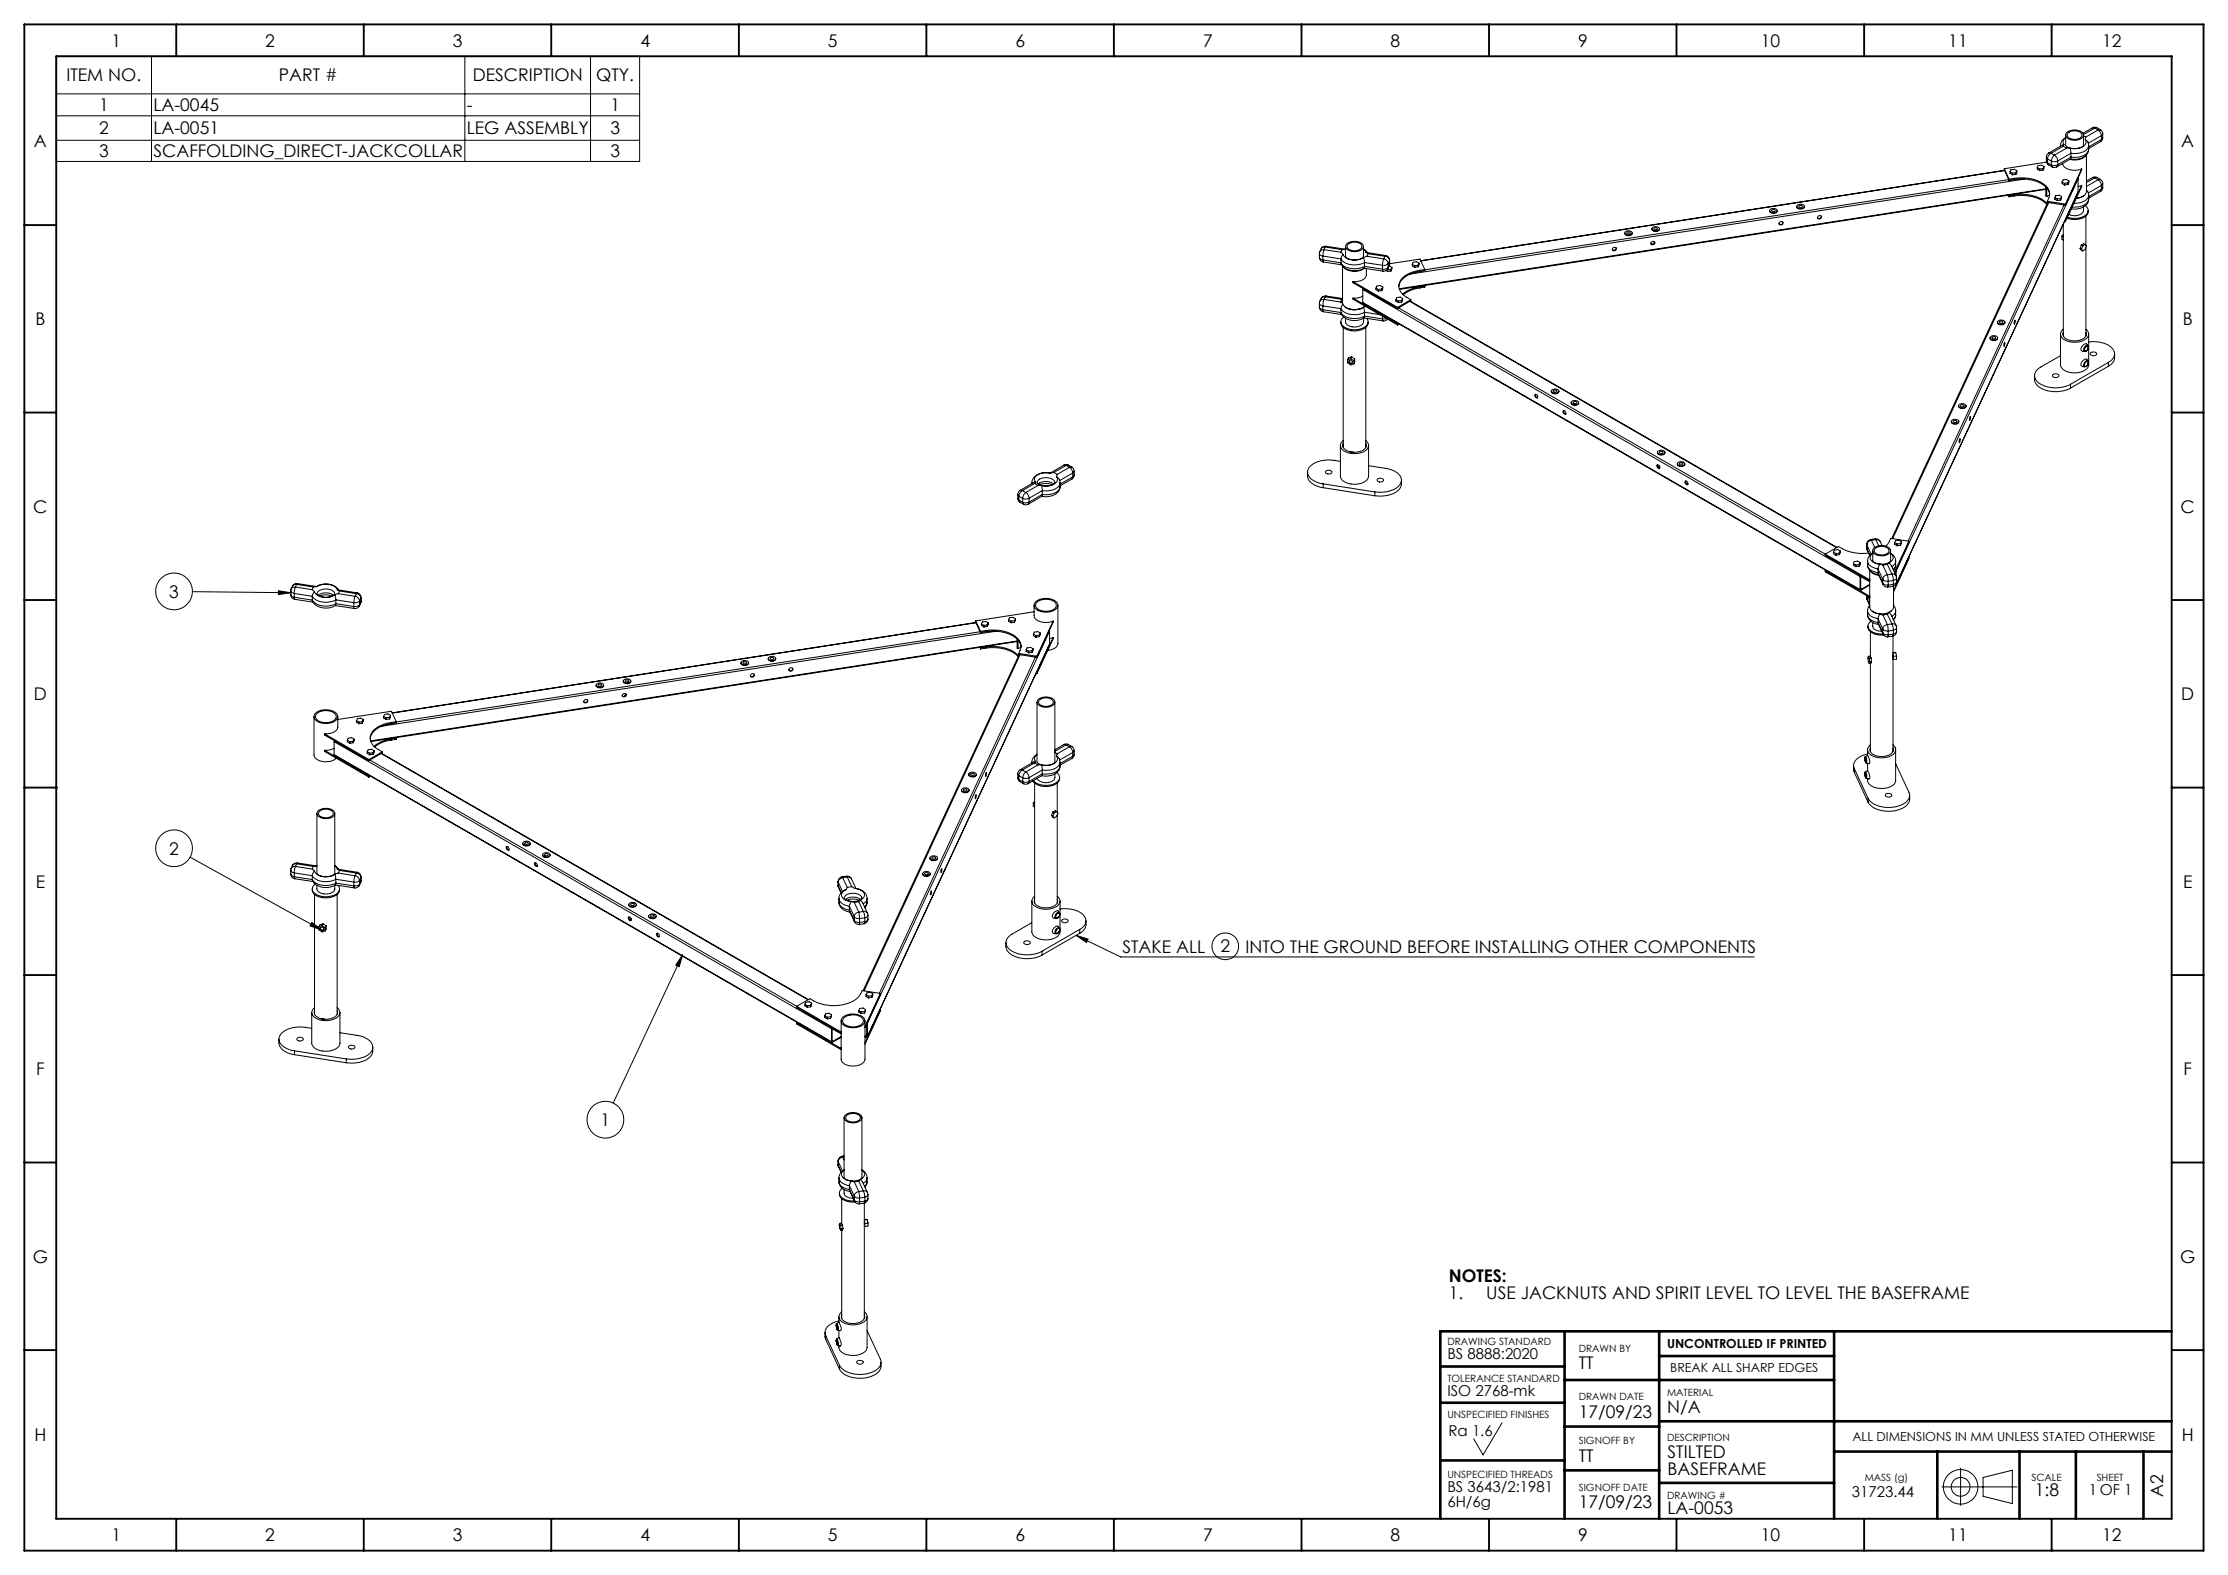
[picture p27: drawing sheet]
<svg xmlns="http://www.w3.org/2000/svg" width="594mm" height="420mm" viewBox="0 0 594 420" stroke-linecap="round" stroke-linejoin="round" font-family="sans-serif">
<defs><g id="words">
<g font-size="4.7">
<text x="29.7" y="12.4">1</text>
<text x="70.7" y="12.4">2</text>
<text x="120.7" y="12.4">3</text>
<text x="170.7" y="12.4">4</text>
<text x="220.7" y="12.4">5</text>
<text x="270.7" y="12.4">6</text>
<text x="320.7" y="12.4">7</text>
<text x="370.7" y="12.4">8</text>
<text x="420.7" y="12.4">9</text>
<text x="469.4" y="12.4">10</text>
<text x="519.4" y="12.4">11</text>
<text x="560.4" y="12.4">12</text>
<text x="17.7" y="21.7">ITEM NO.</text>
<text x="74.3" y="21.7">PART #</text>
<text x="126.1" y="21.7">DESCRIPTION</text>
<text x="159" y="21.7">QTY.</text>
<text x="26.4" y="29.6">1</text>
<text x="40.9" y="29.6">LA-0045</text>
<text x="124.5" y="29.6">-</text>
<text x="162.7" y="29.6">1</text>
<text x="26.4" y="35.8">2</text>
<text x="40.9" y="35.8">LA-0051</text>
<text x="124.5" y="35.8">LEG ASSEMBLY</text>
<text x="162.7" y="35.8">3</text>
<text x="9.1" y="39.2">A</text>
<text x="26.4" y="41.9">3</text>
<text x="40.9" y="41.9">SCAFFOLDING_DIRECT-JACKCOLLAR</text>
<text x="162.7" y="41.9">3</text>
<text x="581.6" y="39.2">A</text>
<text x="9.4" y="86.7">B</text>
<text x="581.9" y="86.7">B</text>
<text x="8.9" y="136.7">C</text>
<text x="581.4" y="136.7">C</text>
<text x="45.1" y="159.4">3</text>
<text x="9" y="186.7">D</text>
<text x="581.5" y="186.7">D</text>
<text x="45.1" y="227.9">2</text>
<text x="9.5" y="236.7">E</text>
<text x="582" y="236.7">E</text>
<text x="299.3" y="254.1">STAKE ALL</text>
<text x="325.4" y="254">2</text>
<text x="332.1" y="254.1">INTO THE GROUND BEFORE INSTALLING OTHER COMPONENTS</text>
<text x="9.6" y="286.7">F</text>
<text x="582.1" y="286.7">F</text>
<text x="160.1" y="300.3">1</text>
<text x="8.7" y="336.7">G</text>
<text x="386.3" y="342">NOTES:</text>
<text x="581.2" y="336.7">G</text>
<text x="386.3" y="346.5">1.</text>
<text x="396.3" y="346.5">USE JACKNUTS AND SPIRIT LEVEL TO LEVEL THE BASEFRAME</text>
<text x="420.9" y="365.1">TT</text>
<text x="444.5" y="376.9">N/A</text>
<text x="420.9" y="378">17/09/23</text>
<text x="9.2" y="384.2">H</text>
<text x="420.9" y="389.8">TT</text>
<text x="444.6" y="388.7">STILTED</text>
<text x="581.7" y="384.2">H</text>
<text x="444.6" y="393.2">BASEFRAME</text>
<text x="542.5" y="398.9">1:8</text>
<text x="576.7" y="399.1" transform="rotate(-90 576.7 399.1)">A2</text>
<text x="420.9" y="402.2">17/09/23</text>
<text x="444.6" y="403.7">LA-0053</text>
<text x="29.7" y="410.9">1</text>
<text x="70.7" y="410.9">2</text>
<text x="120.7" y="410.9">3</text>
<text x="170.7" y="410.9">4</text>
<text x="220.7" y="410.9">5</text>
<text x="270.7" y="410.9">6</text>
<text x="320.7" y="410.9">7</text>
<text x="370.7" y="410.9">8</text>
<text x="420.7" y="410.9">9</text>
<text x="469.4" y="410.9">10</text>
<text x="519.4" y="410.9">11</text>
<text x="560.4" y="410.9">12</text>
</g>
<g font-size="4">
<text x="385.9" y="362.4">BS 8888:2020</text>
<text x="385.9" y="372.2">ISO 2768-mk</text>
<text x="386.2" y="382.8">Ra 1.6</text>
<text x="385.9" y="397.9">BS 3643/2:1981</text>
<text x="385.9" y="401.9">6H/6g</text>
<text x="493.7" y="399.2">31723.44</text>
<text x="556.9" y="398.7">1 OF 1</text>
</g>
<g font-size="3.3">
<text x="444.4" y="359.5">UNCONTROLLED IF PRINTED</text>
<text x="445.3" y="365.9">BREAK ALL SHARP EDGES</text>
<text x="493.9" y="384.3">ALL DIMENSIONS IN MM UNLESS STATED OTHERWISE</text>
</g>
<g font-size="2.7">
<text x="385.9" y="358.7">DRAWING STANDARD</text>
<text x="420.9" y="360.6">DRAWN BY</text>
<text x="385.9" y="368.5">TOLERANCE STANDARD</text>
<text x="420.9" y="373.2">DRAWN DATE</text>
<text x="444.4" y="372.2">MATERIAL</text>
<text x="385.9" y="378">UNSPECIFIED FINISHES</text>
<text x="420.9" y="385.2">SIGNOFF BY</text>
<text x="444.4" y="384.3">DESCRIPTION</text>
<text x="385.9" y="394.2">UNSPECIFIED THREADS</text>
<text x="497.1" y="394.9">MASS (g)</text>
<text x="541.6" y="394.9">SCALE</text>
<text x="559" y="394.9">SHEET</text>
<text x="420.9" y="397.5">SIGNOFF DATE</text>
<text x="444.4" y="399.7">DRAWING #</text>
</g>
</g></defs>
<g fill="none" stroke="#000" stroke-width=".27">
<path d="M15 15h155.5v28.1h-155.5zM40.4 15v28.1M123.9 15v28.1M157.4 15v28.1M15 25h155.5M15 30.9h155.5M15 37.4h155.5M549.3 38.8v.2zM550.1 39l.9 .5M550.1 39l-3.3 1.9M550.3 38.5l-.2 .5M550.3 38.5l-4.1 2.3"/>
<path d="M550.7 36v2.8a3.8 3.8 0 0 0 4.8 0v-2.8M550.7 36.7a2.46 2.46 0 0 0-1.4 2.1M550.7 36.8a1.23 1.23 0 0 0-.4 1.7M551 39.5h1M551 35.4a3.1 3.1 0 0 1 4.4 .4 1.8 1.8 0 0 1-2.1 1.6 2.17 2.17 0 0 1-2.6-1.5zM551 39.5l-3.3 1.9M551.4 35.5a2.56 2.56 0 0 1 3.7 .4 1.69 1.69 0 0 1-2.2 1.3 1.49 1.49 0 0 1-1.8-1.4zM552 39.5l.1 1.4M555.5 36.2l.5 .4M555.9 37.2a1.64 1.64 0 0 1 .9 1.6M555.9 37.2a1.44 1.44 0 0 1-1.1 2.2l-1.4 .2-1.4-.1M556 36.6l-.1 .6"/>
<path d="M556.8 39.8a3.1 3.1 0 0 1-3.3 2.7l-1.5-.1-3.6 2.1M557.8 34.1l.7 .1M557.8 34.1l-2.5 1.4M558.5 34.2l.9 .5M558.5 34.2l-3.1 1.7M559 34.1l1 .6M559 34.1l-.7-.2-.5 .2M559 34.1l-.5 .1M559.4 34.7l.7 .8 .1 .7M559.4 34.7h.6M559.4 34.7l-3.4 1.9M560 37.8l-3.1 1.8"/>
<path d="M560 34.7l.5 .4 .1 .6M560.2 37.2l-.2 .6M560.2 36.2v1M560.2 36.2l-3.4 2M560.2 37.2l-3.3 2M560.6 36.7l-.2 .6-.4 .5M560.6 35.7l-.4 .5M560.6 36.7l-.4 .5M560.6 35.7v1M471.8 56.1a1.05 1.05 0 0 0 1 .8 1.05 1.05 0 0 0 1-.8M471.9 55.9l.3-.2a.97 .97 0 0 1 1.5 .7 1.21 1.21 0 0 1-1.9-.3zM472.3 56l.2-.1a.42 .42 0 0 1 .5 0 .42 .42 0 0 1 .2 .4l-.1 .1a.49 .49 0 0 1-.8-.4z"/>
<path d="M475.3 59.2a.58 .58 0 0 1-.3 .6 .58 .58 0 0 1-.7-.1M479 55.1a1.07 1.07 0 0 0 1 .7 1.07 1.07 0 0 0 1-.7M479.1 54.8a1.17 1.17 0 0 1 1.9 .3 1.1 1.1 0 0 1-1 .5 1.1 1.1 0 0 1-.9-.7zM479.6 54.9l.2-.1a.38 .38 0 0 1 .5-.1 .38 .38 0 0 1 .1 .6 .47 .47 0 0 1-.5 0 .47 .47 0 0 1-.3-.4zM485.6 57.6a.6 .6 0 0 1-.4 .6 .6 .6 0 0 1-.6-.1M534.4 45l1.2 2.8M534.4 45l1.2 3.1M534.4 45.4l-155.6 24.1M534.4 45.5l-155.6 24.1M535.4 52.1l.2 .4M535.5 47.9l-155.6 24M535.6 52v.2"/>
<path d="M535.6 47.8v.3M535.6 52.2v.3M535.9 45.8v.4l.6 .4M535.9 45.8l.6 .4M536.5 46.2v.4M537 51.9a10.1 10.1 0 0 1 8.8 2.4M537 52.3a10 10 0 0 1 8.7 2.2M537 47.6a10 10 0 0 1 8.7 2.3 2.94 2.94 0 0 1 .1 3.8M537 47.9a10.1 10.1 0 0 1 8.7 2.3l.6 1 .2 .7M537 47.6l-1.4 .2M537 51.9l-1.4 .3M537 47.6v.3"/>
<path d="M537 51.9v.4M537 52.3l-1.4 .2M537 47.9l-1.4 .2M537.5 46.1l-1 .1M537.5 46.5l-1 .1M537.5 46.1v.4M537.7 45.5l-.7-.4-.9 .2-.2 .5M537.7 45.5l-.2 .6M537.7 45.5l-.2 1M539.8 47.7l-163.8 25.4M543.1 44.7l.7 .4M543.1 44.7v.4l.7 .4"/>
<path d="M543.8 45.1v.4M544.7 44.9l-.9 .2M544.7 44.9v.4M544.7 45.3l-.9 .2M544.9 44.4l-.6-.4-.9 .2-.3 .5M544.9 44.4l-.2 .5M544.9 44.4l-.2 .9M545.4 50.5l-172.3 26.7M545.4 49.9v2.4l.3 .1M545.4 50.4l-172.3 26.6M545.6 42.9l.5 1M545.6 41.9l.3 .5"/>
<path d="M545.6 42.9l.3 .5M545.6 41.9v1M545.6 43.2l-11.2 1.8M545.7 50.1v2.3M545.8 53.7v.3l4.9 .7M545.8 53.7l4.9 .7M545.9 42.4l1 .6M545.9 43.4l1 .6M545.9 43.4l.2 .5M545.9 42.4v1M545.9 54l-41.6 89.6M546.1 43.9l1.1 .6"/>
<path d="M546.2 40.8l-.5 .5-.1 .6M546.2 40.8l.6 .1M546.2 54l-41.6 89.7M546.5 52l-.8 .4M546.8 40.9l.9 .5M546.8 40.9a1.87 1.87 0 0 0-.9 1.5M546.9 44l.3 .5M546.9 43v1M547.7 41.4a1.91 1.91 0 0 1 .9 1.5M547.7 41.4l-.4 .5-.4 1.1M547.8 52.7l.7 .4M547.8 52.7v.4l.7 .4"/>
<path d="M548.4 44.5l-.6 .2-.6-.2M548.5 53.1v.4M548.6 42.9l-.8 .2-.9-.1M548.6 43.9l-.8 .3-.9-.2M548.6 43.9l-.2 .6M548.6 42.9v1M549.4 52.9l-.9 .2M549.4 52.9v.5M549.4 53.4l-.9 .1M549.6 52.4l-.6-.3-.9 .1-.3 .5M549.6 52.4l-.2 .5M549.6 52.4l-.2 1"/>
<path d="M549.8 48.5v.4l.6 .4M549.8 48.5l.6 .4M549.9 43.6a2.89 2.89 0 0 0 3.4 1.8l1.7-.4M550.1 59.8v29.8M550.3 54.7l-41.6 89.6M550.4 59.1h.3M550.4 48.9v.4M550.5 58.8h.2M550.7 54.4v.3M550.7 58.8v.3M551.3 48.8l-.9 .1M551.3 48.8v.4"/>
<path d="M551.3 49.2l-.9 .1M551.6 48.2l-.7-.3-.9 .1-.2 .5M551.6 48.2l-.3 .6M551.6 48.2l-.3 1M552.1 41.9l-.1 .5M552.1 40.9h.4a4.1 4.1 0 0 0 4.3-1.7l.1-.4v1a3.2 3.2 0 0 1-3.5 2.2l-1.3-.1M552.1 40.9l-3.5 2M552.1 40.9v1M552.1 41.9l-3.5 2M552.9 54.2a3.4 3.4 0 0 0 4-2.1v1a3.3 3.3 0 0 1-4 2.1h-.5M554 47.5v.2M554 51.2v.1"/>
<path d="M554 51.2l-48.5 104.6M554 47.7l-48.5 104.5M554 47.7v3.5M555 49.4l-1 .3M555 49.4l-4.3 9.4M555 45l-4.3 9.7M555 49.4l-4.3 9.7M555 45l-4.3 9.4M555.5 55.2v.9a2.75 2.75 0 0 1-4 1.1M555.7 52.1l-.9 .5-1.3 .3M556 54.8a1.57 1.57 0 0 1 .7 1.6 1.57 1.57 0 0 1-1.2 1.3 6 6 0 0 1-4.3 .2M556 41.5a4.2 4.2 0 0 1-4.2 1"/>
<path d="M556.1 57.6v7.9M556.3 50.7l.3 .5 .2 .9M556.3 41.3v9.7a2.61 2.61 0 0 1-2.7 1.9M556.7 56.1a2.41 2.41 0 0 1-2.6 2.3l-1.2 .1-1.8-.3M556.8 53.1a3.4 3.4 0 0 1-4 2.7l-.6-.1M557.8 47.4h.7M557.8 47.4l-1.5 .9M558.5 47.4l.9 .5M558.5 47.4l-2.2 1.3M559 47.3l1 .6M559 47.3l-.6-.1-.6 .2M559 47.3l-.5 .1"/>
<path d="M559.4 47.9l.7 .9 .1 .7M559.4 47.9h.6M559.4 47.9l-3.1 1.8M560 51.1l-3.1 1.8M560 47.9l.5 .4 .1 .6M560.2 50.5l-.2 .6M560.2 49.5v1M560.2 49.5l-3.4 2M560.2 50.5l-3.3 1.9M560.6 50l-.2 .7-.4 .4M560.6 48.9l-.4 .6M560.6 50l-.4 .5"/>
<path d="M560.6 48.9v1.1M351.8 68.6a1.3 1.3 0 0 0 1 1.3M351.8 67.6l.3 .5 .6 .2M351.8 68.6l.3 .5 .6 .2M351.8 67.6v1M351.8 67.2v.4M352.2 79.5l-.4 1M352.2 66.3l-.4 .9M352.7 69.3l.1 .6M352.7 68.3v1M352.7 68.3l4.8 .8M352.7 69.3l4.8 .8"/>
<path d="M352.8 69.9l4.9 .7M353 79.9l-.3 1.7M353 66.6l-.3 1.7M353 79.9l-.7 .1-.5 .5M353 66.6l-.7 .1-.5 .5M353 79.9l4.5 .7M353 66.6l4.5 .7M353.3 79.1l-.3 .8M353.3 65.9l-.3 .7M353.3 79.1l-.6 .1-.5 .3M353.3 65.9h-.6l-.5 .4M353.3 79.1l4.5 .8"/>
<path d="M353.3 65.9l4.5 .7M353.5 78.9a1.3 1.3 0 0 0-1.3 .6M353.5 65.7a1.3 1.3 0 0 0-1.3 .6M353.5 78.9l-.2 .2M353.5 65.7l-.2 .2M353.5 78.9l4.4 .7M353.5 65.7l5.2 .8M357.5 70.1a3.5 3.5 0 0 0 4 2.1l2.2-.7M357.5 69.1a5 5 0 0 0 6.3 .9M357.5 67.3l.6 .5M357.5 70.1a5 5 0 0 0 6.3 .9M357.5 69.1v1"/>
<path d="M357.8 79.9l-.3 .7M357.8 66.6l-.3 .7M357.9 71v9.7a2.8 2.8 0 0 0 3.2 1.9 4 4 0 0 0 2.8-1M357.9 79.8l-.1 .1M358.1 67.8a3.8 3.8 0 0 0 4.9 1.2l.5-.3M358.1 67.8l-.6 1.3M358.2 71.2a4.5 4.5 0 0 0 5.5 .4M358.7 66.5l-.9 .1M358.7 65.7v2.8a3.7 3.7 0 0 0 4.8 0v-2.8M358.7 66.4h-.1M358.7 66.4v.1M359.2 64.9a3.1 3.1 0 0 1 4.3 .7 2.23 2.23 0 0 1-3 1.4 1.37 1.37 0 0 1-1.4-.5 1.37 1.37 0 0 1-.1-1.4z"/>
<path d="M359.5 65a2.52 2.52 0 0 1 3.6 .6 1.93 1.93 0 0 1-2.8 1.2 .99 .99 0 0 1-1-.6 .99 .99 0 0 1 .2-1.2zM360.7 75.1l11.9 6.9M360.7 75.1v.3l11.9 6.9M360.7 79.5v.3l11.9 6.9M360.7 79.5l11.9 6.8M363.3 79a4.5 4.5 0 0 1-2.6 .5M363.3 77.2l132.6 76.6M363.3 77.2v3.5M363.4 77l-.1 .2M363.5 66.4l1.1 1M363.5 66.4l.6 .9M363.5 68.7l.3 1.3"/>
<path d="M363.6 71.5l5.1 .8M363.8 71l-.2 .5M363.8 70v1M363.8 70l4.8 .7M363.8 71l4.8 .8M364.1 67.3l.6 .3M364.1 67.3l5.3 .8M364.3 71.6v1.7a2.41 2.41 0 0 1-2.8 1.8h-.8M364.4 68.4l-.9 .3M364.4 68.4l4.5 .6M364.7 67.6l-.3 .8M364.7 67.6l4.5 .8"/>
<path d="M366.9 76.8l.6 .4M366.9 76.8v.4l.6 .4M367.5 77.2v.4M368.4 77.1l-.9 .1M368.4 77.1v.4M368.4 77.5l-.9 .1M368.6 71.8l.1 .5M368.6 70.7v1.1M368.7 76.5l-.7-.4-.9 .2-.2 .5M368.7 76.5l-.3 .6M368.7 76.5l-.3 1M368.9 69l-.3 1.7"/>
<path d="M368.9 69a1.42 1.42 0 0 1 1.2 1.3M369.2 68.4l-.3 .6M369.2 68.4a1.28 1.28 0 0 1 1.3 1.1M369.4 68.1a1.3 1.3 0 0 1 1.1 1.3M369.4 68.1l-.2 .3M369.5 72.2l.4 .2M369.8 71.9l.1 .1M369.9 72v.4M370 71.7l-.4 .4-.9 .2M370.1 70.3a1.36 1.36 0 0 1-1.5 .4M370.1 71.3a1.55 1.55 0 0 1-1.5 .5M370.1 71.3l-.1 .4"/>
<path d="M370.1 70.3v1M370.3 70.9l.8 .4M370.4 70.8l-.4 .9M370.5 69.5l-.4 .8M370.5 70.5l-.4 .8M370.5 70.5l-.1 .3M370.5 69.5v1M370.5 70.4l-.1 .4M370.5 69.4v1M370.5 70.3l8.1-1.2 1.3 2.8M370.5 69.4v.1M370.5 70.4v.1"/>
<path d="M370.8 71.8l-.9 .2M370.8 71.8v.5M370.8 72.3l-.9 .1M371.1 71.3l-.3 .5M371.1 71.3l-.3 1M372.1 79.9l.7 .4M372.1 79.9v.4l.7 .4M373.9 79.6l-.6-.4-.9 .2-.3 .5M373.9 79.6l-.2 .5M373.9 79.6l-.2 1M376.1 79.9l-3.5 2.1M376.1 79.9v.3l-3.5 2.1"/>
<path d="M376.5 70.5v.4l.7 .4M376.5 70.5l.7 .4M377.2 70.9v.4M378.1 70.7l-.9 .2M378.1 70.7v.4M378.1 71.1l-.9 .2M378.3 70.2l-.2 .5M378.3 70.2l-.2 .9M378.3 70.2l-.7-.4-.8 .1-.3 .6M378.5 72.1a6.6 6.6 0 0 0-5.4 3.2 3.3 3.3 0 0 0 2 4l1 .6M378.5 72.4a6.3 6.3 0 0 0-5.5 3.5v.5M378.5 76.5a8.1 8.1 0 0 0-4.5 2"/>
<path d="M378.5 76.8a8.6 8.6 0 0 0-4.4 1.8M378.5 72.1v.3M378.5 76.5v.3M379.8 76.1l.1 .2M379.9 71.9l-1.4 .2M379.9 71.9v.3l-1.4 .2M379.9 76.3v.3l-1.4 .2M379.9 76.3l-1.4 .2M430.9 66.1a.61 .61 0 0 1-.4 .6 .61 .61 0 0 1-.6-.1M433.2 62.1a1.04 1.04 0 0 0 1 .8 1.04 1.04 0 0 0 1-.8M433.2 61.9a1.14 1.14 0 0 1 2 .3 1.15 1.15 0 0 1-2-.1zM433.7 62l.1-.1a.4 .4 0 0 1 .6-.1 .4 .4 0 0 1 .2 .5l-.3 .1a.38 .38 0 0 1-.4 0 .38 .38 0 0 1-.2-.4z"/>
<path d="M440.4 61a1.06 1.06 0 0 0 1 .7 1.06 1.06 0 0 0 1-.7M440.5 60.7l.4-.2a.89 .89 0 0 1 .9-.1 .89 .89 0 0 1 .5 .9 1.2 1.2 0 0 1-1.9-.4zM441 60.9l.1-.1a.38 .38 0 0 1 .5-.1 .38 .38 0 0 1 .1 .6 .43 .43 0 0 1-.5 0 .43 .43 0 0 1-.2-.4zM441 64.9l-.2 .2M441.1 64.7l-.4 .4M441.1 64.5a.61 .61 0 0 1-.3 .6 .61 .61 0 0 1-.7-.1M549.7 63l.4 .2M549.7 63v.8l.4 .2M550.1 62.5l-.4 .5M554.6 66.2l.4 .2M554.6 66.2l.7 .7M554.9 65.4l.4 .2"/>
<path d="M554.9 65.4l-.3 .8M555 66.4l.3 .5M555.3 65.6l-.3 .8M555.9 65.2l.4 .5-.4 .8-.6 .4M555.9 65.2l-.6 .4M555.9 65.2l-.3-.2-.7 .4M556.1 66.1v23.5M351.8 81.9a1.3 1.3 0 0 0 1 1.2M351.8 80.9l.2 .4 .7 .3M351.8 81.9l.2 .4 .7 .3M351.8 80.9v1M351.8 80.5v.4"/>
<path d="M352.7 82.6l.1 .5M352.7 82.6l4.8 .7M352.7 81.6l4.8 .7M352.7 81.6v1M352.8 83.1l4.9 .8M357.5 85.8a2.51 2.51 0 0 0 2.7 2.4 3.8 3.8 0 0 0 4.5-1.9v-.5M357.5 83.3a3.4 3.4 0 0 0 4 2.2l2.2-.7M357.5 82.3a5 5 0 0 0 6.3 1M357.5 80.6l.5 .4M357.5 83.3a5 5 0 0 0 6.3 1M357.5 82.3v1M358 81.1l-.5 1.2"/>
<path d="M358.1 87.3v32M358.2 84.5a1.58 1.58 0 0 0-.7 1.7 1.58 1.58 0 0 0 1.3 1.2 4.9 4.9 0 0 0 5.8-1l.1-.7-.3-.8M358.6 81.8a4.6 4.6 0 0 0 4.9 .1M358.7 84.9v.9a2.39 2.39 0 0 0 3.1 1.4 1.71 1.71 0 0 0 1.7-1.4v-.9M359.3 95.9v.8l.8 .6 .9-.3M359.3 82.2l1.6 .4 2-.3M359.7 96.3a.52 .52 0 0 0 .2 .5 .52 .52 0 0 0 .7-.1M360.1 95.7l.9 .5M360.1 95.7l-.8 .2M360.3 95.2l-.2 .5M360.3 95.2l.9 .5M360.3 95.2l-.8 .2-.2 .5"/>
<path d="M361 96.2v.8M361.2 95.7l-.2 .5M361.2 95.7l-.2 1.3M363.3 80.7l.1 .1 132.6 76.6M363.3 80.7l132.6 76.5M363.5 81.9l.3 1.4M363.6 84.8l5.1 .8M363.8 84.3l-.2 .5M363.8 83.3v1M363.8 84.3l4.8 .7M363.8 83.3l4.1 .6M364.1 81.7l-.6 .2"/>
<path d="M364.1 87.3v32M368.6 85l.1 .6M368.6 84.3v.7M369.6 84.9l-1 .1M369.9 85.1a1.13 1.13 0 0 1-1.2 .5M372.6 82v.3M372.6 86.3v.4M372.7 86.2l-.1 .1M372.8 80.3v.4M372.9 82.1l113.7 65.7M373 86.4l-.4 .3M373.7 80.1l-.9 .2"/>
<path d="M373.7 80.1v.5M373.7 80.6l-.9 .1M375.9 80.4l113.7 65.6M376 80.3l113.7 65.7M530.6 90.1a1.05 1.05 0 0 0 1 .7 1.05 1.05 0 0 0 1-.7M530.7 89.8a1.13 1.13 0 0 1 1.9 .4 1.19 1.19 0 0 1-2-.2zM531.1 89.9a.44 .44 0 0 1 .6-.1 .44 .44 0 0 1 .3 .5 .45 .45 0 0 1-.6 .1 .45 .45 0 0 1-.3-.5zM532.5 85.9a1.07 1.07 0 0 0 1 .7 1.07 1.07 0 0 0 1-.7M532.6 85.6l.2-.1a1.11 1.11 0 0 1 1.7 .5 1.16 1.16 0 0 1-2-.1zM533.1 85.7h.1a.42 .42 0 0 1 .5-.1 .42 .42 0 0 1 .2 .5l-.1 .1a.45 .45 0 0 1-.5 0 .45 .45 0 0 1-.2-.5zM534.4 91.4l.1 .1-.2 .9zM537.1 85.4l.2 .2-.3 .9z"/>
<path d="M547.3 99.9l.5-.2a.66 .66 0 0 1 .7 0 .66 .66 0 0 1 .3 .8l-.3 .1a.83 .83 0 0 1-1.3-.6zM549.3 94.8l-5.2 3.1a2.45 2.45 0 0 0-1.7 2.4 2.45 2.45 0 0 0 1.9 2.3 8.8 8.8 0 0 0 7.7-.1M549.3 89.1v8.2a3.1 3.1 0 0 0 3.5 2.1h.4a3.4 3.4 0 0 0 3.7-2.1v-8.2M550.1 88.6a1.69 1.69 0 0 0 1.6 2.1l.7 .2a3.4 3.4 0 0 0 3.8-1.6l-.1-.7M550.1 87.8a1.59 1.59 0 0 0-.7 1.6 1.59 1.59 0 0 0 1.2 1.3 5.2 5.2 0 0 0 6-.9 1.44 1.44 0 0 0-.5-2M556 92.5a.46 .46 0 0 1 .7-.1 .46 .46 0 0 1-.1 .8 .47 .47 0 0 1-.7 .4 .47 .47 0 0 1-.1-.8zM556 96.6a.45 .45 0 0 1 .7-.1 .45 .45 0 0 1-.1 .7 .48 .48 0 0 1-.7 .5 .48 .48 0 0 1-.1-.8zM556 92.4a.47 .47 0 0 1 .8 0 .47 .47 0 0 1-.2 .7 .51 .51 0 0 1-.7 .5 .51 .51 0 0 1-.1-.8zM556 96.5a.47 .47 0 0 1 .8 0 .47 .47 0 0 1-.2 .7 .51 .51 0 0 1-.7 .5 .51 .51 0 0 1-.1-.8zM556.7 92.3l.1 .5a1.04 1.04 0 0 1-1 1M556.7 96.3l.1 .6a1.05 1.05 0 0 1-1 .9M556.7 96.3l-.3-.5a1.32 1.32 0 0 0-1.4 1.8l.8 .2"/>
<path d="M556.7 92.2l-.3-.5a1.33 1.33 0 0 0-1.4 1.9l.8 .2M556.7 92.2a.91 .91 0 0 0-1 .5 .91 .91 0 0 0 .1 1.1M556.7 96.3a.92 .92 0 0 0-1 .4 .92 .92 0 0 0 .1 1.1M556.7 92.2v.1M556.9 91.2a6.8 6.8 0 0 1 6.6 2.2 2.38 2.38 0 0 1-1.4 3.2M557.4 94.1l.4-.2a.66 .66 0 0 1 .8 0 .66 .66 0 0 1 .3 .7 1.03 1.03 0 0 1-1.7-.3zM562.1 96.6l-10.1 5.9M562.1 96.6v1.1M562.1 97.7l-10.1 5.8M563.8 94.4v1a2.67 2.67 0 0 1-1.7 2.3M357.4 118.8v8.2a3.3 3.3 0 0 0 3.6 2.1 3.5 3.5 0 0 0 3.9-2.1v-8.2M358.1 117.5a1.62 1.62 0 0 0-.7 1.7 1.62 1.62 0 0 0 1.3 1.3 5.1 5.1 0 0 0 6-1 1.41 1.41 0 0 0-.6-2"/>
<path d="M358.1 118.3a1.6 1.6 0 0 0 1.5 2.1 3.9 3.9 0 0 0 4.6-1.3l-.1-.8M409.3 105.2a.55 .55 0 0 1 .6 .3 .55 .55 0 0 1-.1 .7 .74 .74 0 0 1-.5-1zM409.4 105.1l.1 .7 .5 .3M413.6 104.3a1.05 1.05 0 0 0 1 .8 1.05 1.05 0 0 0 1-.8M413.6 104.1a1.13 1.13 0 0 1 2 .3 1.18 1.18 0 0 1-2-.1zM414.2 104.1a.4 .4 0 0 1 .6-.2 .4 .4 0 0 1 .1 .6l-.1 .1a.39 .39 0 0 1-.5 0 .39 .39 0 0 1-.1-.5zM416.8 109.5a.59 .59 0 0 1 .6 .3 .59 .59 0 0 1-.1 .7 .68 .68 0 0 1-.5-1zM416.9 109.5l.2 .7 .4 .2M418.9 107.4a1.07 1.07 0 0 0 1 .7 1.07 1.07 0 0 0 1-.7M418.9 107.2a1.13 1.13 0 0 1 2 .3 1.18 1.18 0 0 1-2-.2zM419.5 107.3v-.1a.4 .4 0 0 1 .6-.2 .4 .4 0 0 1 .1 .6h-.1a.39 .39 0 0 1-.4 .1 .39 .39 0 0 1-.2-.4zM520.2 112.4a1.02 1.02 0 0 0 1 .7 1.02 1.02 0 0 0 1-.7"/>
<path d="M520.4 112.1l.1-.1a1 1 0 0 1 1.7 .6 1.16 1.16 0 0 1-2-.3zM520.8 112.3l.1-.2a.45 .45 0 0 1 .5 0 .45 .45 0 0 1 .3 .5h-.2a.47 .47 0 0 1-.5 .1 .47 .47 0 0 1-.2-.4zM522.2 108.2a1.07 1.07 0 0 0 .9 .7 1.07 1.07 0 0 0 1.1-.5M522.3 107.9l.3-.2a.99 .99 0 0 1 1.5 .7 1.12 1.12 0 0 1-1.9-.3zM522.5 117l.1 .4-.2 .7zM522.7 108.1l.1-.1a.4 .4 0 0 1 .5-.1 .4 .4 0 0 1 .2 .5 .47 .47 0 0 1-.8-.3zM524.2 108.2v.2M525.2 111.1l.2 .3-.3 .7zM542.4 100.2v1a3.4 3.4 0 0 0 3.1 2.9 8.8 8.8 0 0 0 6.5-.6M552 102.5v1M271.4 132.9l.1 .6 .4 .4M271.4 131.9l.2 .4"/>
<path d="M271.4 132.9l.2 .4M271.4 131.9v1M271.6 132.3l1.1 .6M271.6 133.3l1.1 .6M271.6 133.3l.3 .6M271.6 132.3v1M271.9 133.9l1 .6M272 130.8l-.4 .3-.2 .8M272 130.8h.6M272.6 130.8l.9 .5M272.6 130.8a1.87 1.87 0 0 0-1 1.5M272.7 133.9l.2 .6"/>
<path d="M272.7 132.9v1M273.5 131.3a1.91 1.91 0 0 1 .9 1.6M273.5 131.3l-.5 .5-.3 1.1M274.1 134.5l-.6 .1-.6-.1M274.4 132.9l-.9 .2-.8-.2M274.4 133.9l-.9 .2-.8-.2M274.4 133.9l-.3 .6M274.4 132.9v1M275.1 128.7v.3M275.9 128.9l.9 .6M275.9 128.9l-3.3 1.9M276 128.5l-.1 .4"/>
<path d="M276 128.5l-4 2.3M276.8 129.5h.9M276.8 129.5l-3.3 1.8M276.8 128.1a3.3 3.3 0 0 1 4.3 .2 .63 .63 0 0 1 0 .7 .63 .63 0 0 1-.6 .3 3.9 3.9 0 0 1-4-.6zM276.8 129.1a3.5 3.5 0 0 1 4.1 0M277.1 129.2l1.5-.3 2 .3M277.7 129.5l.2 1.3M277.8 132.3l-3.7 2.2M277.9 131.9l-.1 .4M277.9 130.8l-3.5 2.1M277.9 130.8v1.1M277.9 131.9l-3.5 2"/>
<path d="M280 126.2a4 4 0 0 0-4.8 2l-.1 .5M280 126.2h.1M280 126.2a3.8 3.8 0 0 0-4.1 1.2l.1 1.1M281 126l-1 .2M281 126l.8 .5M281.7 127.2l.7 .6M281.7 127.2a1.57 1.57 0 0 1-1.4 2.2l-1.1 .2-1.5-.1M281.8 126.5l-.1 .7M282.4 127.8l.2 .9M282.6 129.8a3.4 3.4 0 0 1-4 2.7l-.9-.2M282.6 128.7a2.83 2.83 0 0 1-3.1 2.2l-1.6-.1M282.6 129.8a2.83 2.83 0 0 1-3.1 2.1h-1.6"/>
<path d="M282.6 128.7v1.1M283.6 124.1h.6M283.6 124.1l-3.6 2.1M284.2 124.1l.9 .5M284.2 124.1l-3.2 1.9M284.8 124l1 .6M284.8 124l-.6-.1-.6 .2M284.8 124l-.6 .1M285.1 124.6a1.92 1.92 0 0 1 .9 1.5M285.1 124.6h.7M285.1 124.6l-3.3 1.9M285.7 127.8l-3.1 1.8"/>
<path d="M285.8 124.6l.4 .4 .2 .6M286 127.2l-.3 .6M286 126.1l-3.5 2M286 126.1v1.1M286 127.2l-3.4 1.9M286.4 126.7l-.2 .6-.5 .5M286.4 125.6l-.4 .5M286.4 126.7l-.4 .5M286.4 125.6v1.1M348.6 125.9v1a3.3 3.3 0 0 0 2.8 2.8l1.4 .4M352.8 129l13.7 2.2M352.8 129v1.1"/>
<path d="M352.8 130.1l13.7 2.1M353.6 125.6l.3-.2a.83 .83 0 0 1 1.2 .6 .97 .97 0 0 1-1.7-.2zM357.4 123l-1.7-.3a7.1 7.1 0 0 0-6.8 2.2 2.68 2.68 0 0 0 2.1 3.6l1.8 .5M359.8 120.5l1.1 .1M364.9 124.2l4.6 .7a4.4 4.4 0 0 1 4.1 3 3.5 3.5 0 0 1-3.1 3l-2.4 .4-1.6-.1M366.5 131.2v1M367.2 127.8l.5-.2a.69 .69 0 0 1 .7-.1 .69 .69 0 0 1 .4 .8 .92 .92 0 0 1-1.6-.4zM373.6 128v1.1a3.9 3.9 0 0 1-3.6 3l-1.9 .2-1.6-.1M441.8 124a.55 .55 0 0 1 .6 .3 .55 .55 0 0 1-.1 .6l-.4-.3zM441.9 120.6a1.03 1.03 0 0 0 1 .8 1.03 1.03 0 0 0 1-.8M442 123.9v.5l.5 .4M442.1 120.3l.5-.2a.78 .78 0 0 1 .9 0 .78 .78 0 0 1 .3 .8l-.4 .2a.88 .88 0 0 1-.9 .1 .88 .88 0 0 1-.5-.8z"/>
<path d="M442.5 120.5l.1-.1a.4 .4 0 0 1 .5-.1 .4 .4 0 0 1 .2 .5 .45 .45 0 0 1-.6 .2 .45 .45 0 0 1-.2-.5zM442.5 124.3l-.3 .4 .3-.2M447.2 123.7a1.07 1.07 0 0 0 1 .7 1.07 1.07 0 0 0 1-.7M447.4 123.3a1.19 1.19 0 0 1 1.8 .4 1.15 1.15 0 0 1-2-.1zM447.7 123.5h.2a.38 .38 0 0 1 .5-.1 .38 .38 0 0 1 .1 .5 .45 .45 0 0 1-.5 .1 .45 .45 0 0 1-.3-.5zM449.3 128.3a.55 .55 0 0 1 .6 .3 .55 .55 0 0 1-.1 .7l-.4-.3zM449.5 128.3v.5l.5 .4M51.3 157.8l26.2 .3M74.2 157.5l3.3 .6-3.3 .5zM77.5 158.6a1.21 1.21 0 0 0 1.1 1.2M77.5 157.6l.2 .4 .8 .3M77.5 158.6l.4 .5 .6 .2"/>
<path d="M77.5 157.6v1M77.6 157.2l-.1 .4M78 156.2l-.4 1M78.5 159.3l.1 .5M78.5 158.3v1M78.5 158.3l4.8 .7M78.5 159.3l4.8 .7M78.6 159.8l4.8 .8M78.8 156.5l-.3 1.8M78.8 156.5l-.9 .3-.3 .4M78.8 156.5l4.5 .8M79.1 155.8l-.3 .7"/>
<path d="M79.1 155.8l-.6 .1-.5 .3M79.1 155.8l4.5 .7M79.3 155.6a1.23 1.23 0 0 0-1.3 .6M79.3 155.6l-.2 .2M79.3 155.6l5.1 .8M83.3 159a5.1 5.1 0 0 0 6.2 1M83.3 157.3l.6 .5M83.3 159v1M83.6 156.5l-.3 .8M83.9 157.8a3.7 3.7 0 0 0 4.9 1.1l.5-.3M83.9 157.8l-.5 .5-.1 .7M84.3 156.4a4.7 4.7 0 0 1 6 .9"/>
<path d="M84.4 156.4h.1M84.5 156.4l-.9 .1M84.5 156.4a4.2 4.2 0 0 1 5.4 .7v.2M84.7 157.8a3.2 3.2 0 0 1 4.5 .3 1.34 1.34 0 0 1-1.6 1.1 3.1 3.1 0 0 1-3.1-.8zM84.8 158.8a3.5 3.5 0 0 1 4.1 0M85.2 158.9l1.3-.3 2.1 .3M89.3 158.6l.2 1.4M89.5 160v1M89.5 160l4.8 .7M89.9 157.3l.6 .3M89.9 157.3l5.3 .8M90.2 158.3l-.9 .3"/>
<path d="M90.2 158.3l4.5 .7M90.5 157.6l-.3 .7M90.5 157.6l4.5 .7M94.7 159l-.4 1.7M94.7 159a1.43 1.43 0 0 1 1.1 1.2M95 158.3l-.3 .7M95 158.3a1.28 1.28 0 0 1 1.2 1.1M95.2 158.1a1.21 1.21 0 0 1 1 1.2M95.2 158.1l-.2 .2M96.2 159.4l-.4 .8M96.2 159.4v1.1M96.2 159.3v1.1"/>
<path d="M96.2 159.3v.1M486.6 152.2l11.9 6.8M486.6 147.8v.3l11.9 6.8M486.6 152.2v.3l11.9 6.8M486.6 147.8l11.9 6.8M486.8 152.1l-.2 .1M488.8 147.2l.7 .4M488.8 147.2v.5l.7 .3M489.5 147.6v.4M490.4 147.5l-.9 .1M490.4 147.9l-.9 .1M490.4 147.5v.4"/>
<path d="M490.6 146.9l-.6-.3-.9 .1-.3 .5M490.6 146.9l-.2 .6M490.6 146.9l-.2 1M494.1 150.3v.4l.7 .4M494.1 150.3l.7 .4M494.8 150.7v.4M495.7 150.5l-.9 .2M495.7 150.5v.5M495.7 151l-.9 .1M495.9 153.8v3.4M495.9 150l-.6-.4-1 .2-.2 .5M495.9 150l-.2 .5"/>
<path d="M495.9 150l-.2 1M496 153.5l-.1 .3M496.1 157l.2 .1M496.1 153.8v3.2M496.1 153.8l2.4 1.3M496.1 153.6v.2M497.7 145.1v.2M497.7 145.1v1.2M497.7 158.8v.8M497.7 146.3v-.2l.1 .6M497.7 159.6v-.2l.1 .5M497.7 146.3l.1 .4"/>
<path d="M497.7 159.6l.1 .3M497.7 145.3l1.2 2.5M497.7 146.3l.8 1.8M497.7 159.6l.8 1.6M497.8 159.9l.7 1.5-.4 .6-.2 .9M497.8 146.7l.7 1.4M497.9 150.7a2.99 2.99 0 0 0 2.9 2.6M497.9 150.6v-1a2.79 2.79 0 0 0 2.8 2.1M497.9 150.6a2.79 2.79 0 0 0 2.8 2.1M497.9 159l.6 1.2M498.2 147.5h-.1a11.6 11.6 0 0 1-8-1.7l-3.5 2M498.5 156.1l-2.4 1.3-.2-.2"/>
<path d="M498.5 152.1v2.5M498.5 155.8l-2.2 1.3M498.5 154.6v4.4M498.7 143.9a1.29 1.29 0 0 0-1 1.2M498.7 143.9l.2 .2M498.8 152.4a3.3 3.3 0 0 0 2.1 1M498.9 144.1a1.34 1.34 0 0 0-1.2 1.2M498.9 144.1l.9 1.9M499.3 146.8v2.8a3.8 3.8 0 0 0 4.7 0v-2.8M499.3 147.5a2.33 2.33 0 0 0-1.4 2.1M499.3 147.6a1.35 1.35 0 0 0-.7 1.5 1.35 1.35 0 0 0 1.3 1l1.3 .3M499.5 146.3a3.1 3.1 0 0 1 4.5 .4 1.85 1.85 0 0 1-2.2 1.5 1.97 1.97 0 0 1-2.5-1.5z"/>
<path d="M500 143.7l-1.3 .2M500 143.7a1.23 1.23 0 0 1 1.3 .7M500 143.7l.1 .2M500.1 146.2a2.52 2.52 0 0 1 3.5 .5 2.11 2.11 0 0 1-3 1.1 .93 .93 0 0 1-.8-.6 .93 .93 0 0 1 .3-1zM500.1 143.9l-1.2 .2M500.1 143.9l.7 .1 .5 .4M500.1 143.9l.8 1.6M500.7 152.7l1.3 3.1M500.7 151.7l1.3 2.8M500.7 152.7l1.3 2.8M500.7 151.7v1M501.2 150.4l.8 .3"/>
<path d="M501.2 150.4l-.5 1.3M501.3 144.4l.5 1.1M502 154.5a1.45 1.45 0 0 0 1.4 .5M502 155.5a1.45 1.45 0 0 0 1.4 .5M502 155.5v.3M502 154.5v1M502 150.7l1.2 2.6M502 155.8a1.23 1.23 0 0 0 1.3 .7M503.2 153.3a1.35 1.35 0 0 0-1.2 1.2M503.2 153.3l.2 1.7M503.2 150.5l-1.2 .2M503.2 150.5l1.2 2.6"/>
<path d="M503.4 156l-.1 .5M503.4 155v1M503.5 150.1l-.3 .4M503.5 150.1l.6 .4 1.4 3.1M504 147.5a2.35 2.35 0 0 1 1.4 2.1M504 147.6a1.35 1.35 0 0 1 .7 1.4 1.35 1.35 0 0 1-1.2 1.1M504.4 153.1l-1.2 .2M504.4 153.1l.4 1.7M504.4 153.1l.7 .1 .4 .4M504.6 156.4l-1.3 .1M504.8 154.8l-1.4 .2M504.8 155.8l-1.4 .2"/>
<path d="M504.8 155.8l-.2 .5M504.8 154.8v1M504.8 156.3v5.6a2.98 2.98 0 0 1-3.6 1.8 2.63 2.63 0 0 1-2.7-1.8v-2.9M505.1 144.7l.7 .4M505.1 144.7v.5l.7 .3M505.3 152.5v.6M505.4 150.6l-.2 .9-.4 .6M505.4 149.6a1.81 1.81 0 0 1-1 1.5M505.4 150.6l-.1 .5-.6 .8M505.4 149.6v1M505.5 152.1v.1M505.5 153.6l.1 .5"/>
<path d="M505.5 155.6l-.2 .4M505.5 152.2v1.4M505.6 155.1a1.31 1.31 0 0 1-1 1.3M505.6 154.1l-.2 .5-.6 .2M505.6 155.1l-.2 .5-.6 .2M505.6 154.1v1M505.8 145.1v.4M506.7 144.9l-.9 .2M506.7 144.9v.5M506.7 145.4l-.9 .1M506.9 144.4l-.2 .5M506.9 144.4l-.6-.3-.9 .1-.3 .5"/>
<path d="M506.9 144.4l-.2 1M508.8 148.7h.1M508.9 144.3l-4.8-.7-.5 1.1-.9 .9M508.9 148.7l-4.1 9.2M508.9 144.3l-3.8 8.5M508.9 148.7l-4.1 8.8M508.9 144.3l-3.8 8.3M83.3 160a3.8 3.8 0 0 0 4.7 2l1.4-.5M83.3 160a5.1 5.1 0 0 0 6.2 1M89.4 161.5l5.1 .8M89.5 161l-.1 .4M89.5 161l4.8 .7"/>
<path d="M94.3 161.7l.2 .6M94.3 160.7v1M95.7 161.7a1.2 1.2 0 0 1-1.2 .6M95.8 160.2a1.45 1.45 0 0 1-1.5 .5M95.8 161.3a1.66 1.66 0 0 1-1.5 .4M95.8 161.3l-.1 .4M95.8 160.2v1.1M96.2 160.7l-.5 1M96.2 160.5l-.4 .8M96.2 160.5v.2M96.2 160.4v.3M96.2 160.4v.1"/>
<path d="M197.6 176.7a1.05 1.05 0 0 0 1 .8 1.05 1.05 0 0 0 1-.8M197.7 176.5l.2-.2a.93 .93 0 0 1 1-.2 .93 .93 0 0 1 .6 .8 1.12 1.12 0 0 1-1.9-.3zM198.2 176.5h.1a.45 .45 0 0 1 .5 0 .45 .45 0 0 1 .2 .4l-.1 .1a.42 .42 0 0 1-.5 .1 .42 .42 0 0 1-.2-.6zM201.1 179.8a.61 .61 0 0 1-.4 .6 .61 .61 0 0 1-.6-.1M204.8 175.6a1.04 1.04 0 0 0 1 .7 1.04 1.04 0 0 0 1-.7M204.9 175.4a1.16 1.16 0 0 1 1.9 .3 1.1 1.1 0 0 1-1 .5 1.1 1.1 0 0 1-1-.7zM205.4 175.5l.1-.1a.43 .43 0 0 1 .5-.1 .43 .43 0 0 1 .2 .5 .49 .49 0 0 1-.5 .1 .49 .49 0 0 1-.3-.4zM211.3 178.2a.61 .61 0 0 1-.3 .6 .61 .61 0 0 1-.7-.1M260.1 165.6l1.3 2.8M260.1 165.6l1.3 3.1M260.2 166l-155.7 24.1M260.2 166.1l-155.6 24.1"/>
<path d="M261.2 172.6l.2 .5M261.3 168.5l-155.6 24M261.3 172.6l.1 .1M261.4 168.4v.3M261.4 172.7v.4M261.7 166.4l.6 .4M261.7 166.4v.4l.6 .4M262.3 166.8v.4M262.8 172.5a10 10 0 0 1 8.7 2.4M262.8 172.8a10 10 0 0 1 8.7 2.3M262.8 168.2a9.8 9.8 0 0 1 8.7 2.3 3 3 0 0 1 .1 3.8M262.8 168.4a10 10 0 0 1 8.7 2.4l.6 .9 .1 .8"/>
<path d="M262.8 172.5l-1.4 .2M262.8 168.2v.2M262.8 172.5v.3M262.8 172.8l-1.4 .3M262.8 168.2l-1.4 .2M262.8 168.4l-1.4 .3M263.2 166.6l-.9 .2M263.2 166.6v.5M263.2 167.1l-.9 .1M263.5 166.1l-.7-.4-.9 .2-.2 .5M263.5 166.1l-.3 .5M263.5 166.1l-.3 1"/>
<path d="M265.5 168.3l-163.7 25.4M268.9 165.3l.7 .3M268.9 165.3v.4l.7 .4M269.6 165.6v.5M270.5 165.5l-.9 .1M270.5 165.9l-.9 .2M270.5 165.5v.4M270.7 165l-.6-.4-1 .1-.2 .6M270.7 165l-.2 .5M270.7 165l-.2 .9M271.2 171.1l-172.4 26.6M271.2 170.4v2.4l.2 .2"/>
<path d="M271.2 170.9l-172.4 26.7M271.4 170.7v2.3M271.6 174.3l4.8 .7M271.6 174.3v.2l4.8 .8M271.7 174.6l-41.6 89.6M272 174.6l-41.6 89.6M272.2 172.6l-.8 .4M273.6 173.3l.6 .4M273.6 173.3v.4l.6 .4M274.2 173.7v.4M275.2 173.5l-1 .2M275.2 173.5v.5"/>
<path d="M275.2 174l-1 .1M275.4 173l-.7-.4-.9 .2-.2 .5M275.4 173l-.2 .5M275.4 173l-.2 1M275.5 169.1l.7 .4M275.5 169.1v.4l.7 .4M275.7 161.4v2.8a2.58 2.58 0 0 0 2.9 1.8l2.2-.4M275.7 163.1l-15.6 2.5M276 175.2l-41.5 89.7M276.2 179.7h.2M276.2 169.5v.4M276.3 160.8a3.8 3.8 0 0 1 5.2 .1 1.54 1.54 0 0 1-1.6 2 3 3 0 0 1-3.8-1.5z"/>
<path d="M276.3 160.3a4.3 4.3 0 0 1 5.6 .7 1.85 1.85 0 0 1-1.8 2.1 4 4 0 0 1-4.4-1.3l.1-.9zM276.3 179.4h.1M276.4 175v.3M276.4 179.4v.3M277.1 169.4l-.9 .1M277.1 169.4v.4M277.1 169.8l-.9 .1M277.4 168.8l-.7-.4-.9 .2-.3 .5M277.4 168.8l-.3 .6M277.4 168.8l-.3 1M279.8 168.1v.2M279.8 171.7v.2"/>
<path d="M279.8 171.7l-48.5 104.7M279.8 168.3l-48.5 104.5M279.8 168.3v3.4M280.8 170l-1 .3M280.8 170l-4.4 9.4M280.8 165.6l-4.4 9.7M280.8 170l-4.4 9.7M280.8 165.6l-4.4 9.4M282 161.4v10.2a2.62 2.62 0 0 1-2.7 1.8M497.9 163.9a2.99 2.99 0 0 0 2.9 2.6M497.9 162.9a2.73 2.73 0 0 0 2.8 2.1M497.9 163.9a2.73 2.73 0 0 0 2.8 2.1"/>
<path d="M497.9 162.9v1M498 167a2.51 2.51 0 0 0 2.7 2.3l1.5 .1M498.1 175l-.1 .5 .3 1.4M498.1 175l.2 .6M498.1 175h.5l.3 .5M498.3 175.6l.2 .9M498.5 176.5l-.2 .4M498.7 168.4v6.6M498.7 176.8v23.6M498.8 165.7a1.58 1.58 0 0 0-.7 1.6 1.58 1.58 0 0 0 1.2 1.3l1.4 .4h1.3M498.9 175.5l-.6 .1M498.9 175.5l.1 .9"/>
<path d="M499 176.4l-.5 .1M499 176.4l-.1 .4-.6 .1M499.1 162.9l1.1 .6 1 .2M499.3 166v1a2.08 2.08 0 0 0 2.4 1.3M500.7 166l1.3 3.1M500.7 165v1M500.7 165l1.3 2.8M500.7 166l1.3 2.8M501.2 163.7l.8 .3M501.2 163.7l-.5 1.3M502 167.8a1.36 1.36 0 0 0 1.4 .5M502 168.8a1.29 1.29 0 0 0 1.4 .5"/>
<path d="M502 168.8v.3M502 167.8v1M502 164l1.2 2.5M502 169.1a1.23 1.23 0 0 0 1.3 .7M503.2 166.5a1.43 1.43 0 0 0-1.2 1.3M503.2 166.5l.2 1.8M503.2 163.8l-1.2 .2M503.2 163.8l1.2 2.6M503.4 169.3l-.1 .5M503.4 168.3v1M503.5 163.4l-.3 .4M503.5 163.4l.6 .4 1.4 3"/>
<path d="M504.2 162.9l-.7 .5M504.4 166.4l-1.2 .1M504.4 166.4l.4 1.6M504.4 166.4h.7l.4 .4M504.6 169.6l-1.3 .2M504.7 175v.5M504.7 169.6l-.1 30.8M504.7 174.6l.1 .5M504.7 175.8l.1 .1M504.7 174h.7M504.8 168l-1.4 .3M504.8 169.1l-1.4 .2"/>
<path d="M504.8 169.1l-.2 .5M504.8 168v1.1M504.8 175.1v.8M504.8 161.4l.4 .7 .2 .8M505.4 163.9l-.2 .9-.4 .6M505.4 162.9l-.4 .9-.6 .6M505.4 163.9l-.1 .5-.6 .8M505.4 162.9v1M505.4 174l-.7 .1M505.4 174l.2 .9M505.5 166.8l.1 .6M505.6 168.4a1.31 1.31 0 0 1-1 1.2"/>
<path d="M505.6 167.4l-.1 .3-.7 .3M505.6 168.4l-.2 .5-.6 .2M505.6 167.4v1M505.6 174.9v.8l-.8 .2M505.6 174.9l-.8 .2M83.7 191.1v10.2a2.79 2.79 0 0 0 3.2 1.8 4 4 0 0 0 2.7-.9M84 190.3a4.4 4.4 0 0 1 5.9 .2 1.67 1.67 0 0 1-1.6 2.2 3.8 3.8 0 0 1-4.6-1.3zM84.4 190.4a3.7 3.7 0 0 1 5.2 .3 1.72 1.72 0 0 1-1.9 1.9 2.95 2.95 0 0 1-3.6-1.4zM86.5 195.7l11.9 6.8M86.5 195.7v.3l11.9 6.8M89.1 199.5l-1.1 .5-1.5 .1M89.1 197.8l132.6 76.5"/>
<path d="M89.1 197.8v3.4M89.2 197.5l-.1 .3M90.1 191.1v2.8a2.5 2.5 0 0 1-2.9 1.8h-.7M90.1 191.9l14.3-2.2 1.3 2.8M92.6 197.4l.7 .4M92.6 197.4v.4l.7 .4M93.3 197.8v.4M94.2 197.6l-.9 .2M94.2 197.6v.5M94.2 198.1l-.9 .1M94.4 197.1l-.6-.4-.9 .2-.3 .5M94.4 197.1l-.2 .5"/>
<path d="M94.4 197.1l-.2 1M95 192.2v.4l.7 .4M95 192.2l.7 .4M95.7 192.6v.4M96.6 192.4l-.9 .2M96.6 192.4v.4M96.6 192.8l-.9 .2M96.8 191.9l-.6-.4-.9 .1-.3 .6M96.8 191.9l-.2 .5M96.8 191.9l-.2 .9M102.3 191l.6 .4M102.3 191v.5l.6 .4"/>
<path d="M102.9 191.4v.5M103.9 191.3l-1 .1M103.9 191.3v.4M103.9 191.7l-1 .2M104.1 190.8l-.7-.4-.9 .1-.2 .5M104.1 190.8l-.2 .5M104.1 190.8l-.2 .9M104.2 192.7a6.3 6.3 0 0 0-5.4 3.5 3.5 3.5 0 0 0 2.1 3.7l1 .6M104.2 193a6.3 6.3 0 0 0-5.4 3.5l-.1 .5M104.2 197a8.4 8.4 0 0 0-4.5 2.1M104.2 197.4a8.7 8.7 0 0 0-4.3 1.8M104.2 192.7v.3"/>
<path d="M104.2 197v.4M105.6 196.7l.1 .1M105.7 192.5l-1.5 .2M105.7 192.5v.2l-1.5 .3M105.7 196.8v.3l-1.5 .3M105.7 196.8l-1.5 .2M156.6 186.7a.58 .58 0 0 1-.3 .6 .58 .58 0 0 1-.7-.2M158.9 182.7a1.06 1.06 0 0 0 1 .7 1.06 1.06 0 0 0 1-.7M159.1 182.4l.1-.1a1.06 1.06 0 0 1 1.7 .5 1.16 1.16 0 0 1-2-.1zM159.5 182.5h.1a.4 .4 0 0 1 .5-.1 .4 .4 0 0 1 .2 .5l-.1 .1a.45 .45 0 0 1-.5 0 .45 .45 0 0 1-.2-.5zM166.2 181.6a1.06 1.06 0 0 0 1 .7 1.06 1.06 0 0 0 1-.7M166.3 181.3l.3-.2a1.04 1.04 0 0 1 1.5 .6 1.14 1.14 0 0 1-1.9-.2z"/>
<path d="M166.7 181.5l.3-.2a.39 .39 0 0 1 .5 0 .39 .39 0 0 1 .1 .5 .54 .54 0 0 1-.9-.3zM166.8 185.5l-.3 .1M166.9 185.3l-.4 .4M166.9 185.1a.6 .6 0 0 1-.4 .6 .6 .6 0 0 1-.6-.2M276.5 187.2v16.1a3.8 3.8 0 0 0 4.7 0v-16.1M276.6 186.7a3.2 3.2 0 0 1 4.5 .1 1.34 1.34 0 0 1-1.4 1.7l-.3 .1a2.6 2.6 0 0 1-2.9-1.3zM277.1 186.7a2.56 2.56 0 0 1 3.7 .4 1.69 1.69 0 0 1-2.2 1.3 1.43 1.43 0 0 1-1.7-1.4zM283.6 198.6h.6M283.6 198.6l-2.4 1.3M284.2 198.6l.9 .5M284.2 198.6l-3 1.8M284.8 198.5l1 .6"/>
<path d="M284.8 198.5l-.6-.1-.6 .2M284.8 198.5l-.6 .1M285.1 199.1a1.91 1.91 0 0 1 .9 1.6M285.1 199.1h.7M285.1 199.1l-3.3 1.9M285.8 199.1l.4 .4 .2 .6M497.9 199.9v1.5M498.7 199.5a1.55 1.55 0 0 0 1.4 2 4 4 0 0 0 4.6-1.2v-.8M498.7 198.6a1.64 1.64 0 0 0-.7 1.8 1.64 1.64 0 0 0 1.4 1.2 5.3 5.3 0 0 0 5.7-.9 1.52 1.52 0 0 0-.4-2.1M505.4 199.9v8.2a3 3 0 0 1-3.4 2.1 3.9 3.9 0 0 1-4.1-1.8v-.7M84.5 216.9v16.1a3.7 3.7 0 0 0 4.8 0v-16.1M84.7 216.3a3.2 3.2 0 0 1 4.5 .3 1.66 1.66 0 0 1-2 1.7 2.28 2.28 0 0 1-2.7-1.5z"/>
<path d="M85.1 216.4a2.53 2.53 0 0 1 3.7 .4 1.93 1.93 0 0 1-2.7 1.2 1.03 1.03 0 0 1-1-.5 1.03 1.03 0 0 1 0-1.1zM86.5 200.1v.3l11.9 6.8M86.5 200.1l11.9 6.8M89.1 201.2l132.7 76.8M89.1 201.2l132.6 76.6M97.9 200.5l.7 .4M97.9 200.5v.4l.7 .4M98.4 202.5v.3M98.4 206.9v.3M98.5 206.8l-.1 .1M98.6 200.9v.4M98.6 202.7l113.8 65.6"/>
<path d="M98.8 207l-.4 .2M99.5 200.7l-.9 .2M99.5 200.7v.4M99.5 201.1l-.9 .2M99.7 200.2l-.6-.4-1 .1-.2 .6M99.7 200.2l-.2 .5M99.7 200.2l-.2 .9M101.6 201l113.8 65.6M101.7 200.9l113.8 65.6M101.9 200.5l-3.5 2M101.9 200.5v.3l-3.5 2M256.3 210.7a1.05 1.05 0 0 0 1 .7 1.05 1.05 0 0 0 1-.7"/>
<path d="M256.6 210.3l.1-.1a.94 .94 0 0 1 1-.2 .94 .94 0 0 1 .6 .9 1.09 1.09 0 0 1-1.9-.4zM256.9 210.6l.2-.2a.38 .38 0 0 1 .5 0 .38 .38 0 0 1 .1 .5 .56 .56 0 0 1-.8-.3zM258.3 206.5a1.07 1.07 0 0 0 1 .7 1.07 1.07 0 0 0 1-.7M258.5 206.1a1.13 1.13 0 0 1 1.8 .5 1.1 1.1 0 0 1-1.1 .5 1.1 1.1 0 0 1-.9-.8zM258.9 206.3h.1a.42 .42 0 0 1 .5-.1 .42 .42 0 0 1 .2 .5h-.2a.42 .42 0 0 1-.4 .1 .42 .42 0 0 1-.2-.5zM260.1 211.9l.2 .3-.3 .8zM262.9 206l.1 .3-.2 .8zM271.4 207.4l.1 .6 .4 .4M271.4 206.4l.2 .4M271.4 207.4l.2 .4M271.4 206.4v1M271.6 206.8l1.1 .6"/>
<path d="M271.6 207.8l1.1 .6M271.6 207.8l.3 .6M271.6 206.8v1M271.9 208.4l1 .6M272 205.3l-.4 .3-.2 .8M272 205.3h.6M272.6 205.3l.9 .6M272.6 205.3a1.87 1.87 0 0 0-1 1.5M272.7 208.4l.2 .6M272.7 207.4v1M273.5 205.9a1.79 1.79 0 0 1 .9 1.5M273.5 205.9l-.5 .4-.3 1.1"/>
<path d="M274.1 209l-.6 .1-.6-.1M274.4 207.4l-.9 .2-.8-.2M274.4 208.4l-.9 .2-.8-.2M274.4 208.4l-.3 .6M274.4 207.4v1M275.1 203.3v.2M275.5 214.2l.3 .2M275.5 214.2v.8l.3 .2M275.8 208.8v32M275.8 213.7l-.3 .5M275.9 203.4l.9 .6M275.9 203.4l-3.3 1.9"/>
<path d="M276 203l-.1 .4M276 203l-4 2.3M276.5 201.1a2.46 2.46 0 0 0-1.4 2.2M276.5 201.2a1.23 1.23 0 0 0-.5 1.8M276.8 204h.9M276.8 204l-3.3 1.9M277.7 204l.2 1.3M277.9 206.4l-.1 .5-3.7 2.1M277.9 205.3v1.1M277.9 205.3l-3.5 2.1M277.9 206.4l-3.5 2M280.3 217.4l.4 .2"/>
<path d="M280.3 217.4l.7 .7M280.7 216.6l.3 .2M280.7 216.6l-.4 .8M280.7 217.6l.3 .5M281 216.8l-.3 .8M281.2 206.4v.9a2.52 2.52 0 0 1-3.4 1.3l-.9-.5-.4-.5M281.2 200.6l.6 .4M281.7 201.7l.7 .6M281.7 201.7a1.57 1.57 0 0 1-1.4 2.2l-1.1 .2-1.5-.1M281.7 216.4l.3 .5-.3 .8-.7 .4M281.7 216.4l-.7 .4M281.7 216.4l-.4-.2-.6 .4"/>
<path d="M281.7 206a1.57 1.57 0 0 1 .8 1.6 1.57 1.57 0 0 1-1.2 1.3 5.1 5.1 0 0 1-5.8-.7M281.8 201l-.1 .7M281.9 208.8v7.9M281.9 217.3v23.5M282.4 202.3l.2 1M282.5 207.3a2.71 2.71 0 0 1-3 2.4 4.1 4.1 0 0 1-4.1-1.5M282.6 204.3a3.4 3.4 0 0 1-4 2.7l-.9-.1M282.6 203.3a3.1 3.1 0 0 1-3.5 2.1l-1.2-.1M282.6 204.3a2.83 2.83 0 0 1-3.1 2.1h-1.6M282.6 203.3v1M285.7 202.3l-3.1 1.8M286 201.7l-.3 .6"/>
<path d="M286 200.7v1M286 200.7l-3.5 2M286 201.7l-3.4 1.9M286.4 201.2l-.2 .6-.5 .5M286.4 200.1l-.4 .6M286.4 201.2l-.4 .5M286.4 200.1v1.1M494.2 204.1l.2 1.9M494.4 205l3.7 7.9M494.4 205v1M494.4 206l3.7 7.9M497.3 201.8l.3 .9v.7l-.4-.9z"/>
<path d="M497.3 201.9l.3 1.4a.72 .72 0 0 1-.4-1zM497.3 205.9l.3 .7v.9l-.4-.9zM497.3 206l.3 1.4a1.13 1.13 0 0 1-.4-1.4zM497.3 201.7a2.01 2.01 0 0 0 .3 1.8M497.3 205.8a2.05 2.05 0 0 0 .3 1.8M497.3 201.7a1.92 1.92 0 0 1 .3 1.8M497.3 205.8l.4 1.1-.1 .7M497.6 207.6l.6 .1M497.9 201.1a4.1 4.1 0 0 0-3.7 3l.2 .9M497.9 205.5l.1 .1a2.52 2.52 0 0 1 .4 2.1h-.2M497.9 201.4l.1 .1a2.52 2.52 0 0 1 .4 2.1l-.8-.1M497.9 203.6v1.9"/>
<path d="M497.9 201.4l-.6 .3M497.9 205.5l-.6 .3M498.1 212.9v1M502.8 211.8l.5-.2a.62 .62 0 0 1 .7 0 .62 .62 0 0 1 .2 .8l-.5 .2a.66 .66 0 0 1-.7-.1 .66 .66 0 0 1-.2-.7zM505.4 203.6l3.5 7.6a2.81 2.81 0 0 1-2.3 3.6 7.9 7.9 0 0 1-8.2-1.4l-.3-.5M509.1 212.1v1a3.4 3.4 0 0 1-3 2.9 7.9 7.9 0 0 1-7.7-1.5l-.3-.6M50.7 228.6l35.1 19.4M77.5 233.1a1.21 1.21 0 0 0 1.1 1.2M77.5 232.1l.2 .4 .8 .3M77.5 233.1l.2 .4 .8 .3M77.5 232.1v1M77.6 231.7l-.1 .4"/>
<path d="M78 230.7l-.4 1M78.5 233.8l.1 .5M78.5 232.8l4.8 .7M78.5 233.8l4.8 .7M78.5 232.8v1M78.6 234.3l4.8 .8M78.8 231.1l-.3 1.7M78.8 231.1l-.9 .2-.3 .4M78.8 231.1l4.5 .7M79.1 230.3l-.3 .8M79.1 230.3l-.6 .1-.5 .3M79.1 230.3l4.5 .8"/>
<path d="M79.3 230.1l5.2 .7M79.3 230.1a1.23 1.23 0 0 0-1.3 .6M79.3 230.1l-.2 .2M83.3 234.5a3.9 3.9 0 0 0 5.1 1.9l1-.4M83.3 233.5a5.1 5.1 0 0 0 6.2 1M83.3 231.8l.6 .5M83.3 234.5a5.1 5.1 0 0 0 6.2 1M83.3 237a2.31 2.31 0 0 0 2.2 2.3 4.4 4.4 0 0 0 5-1.6v-.7M83.3 233.5v1M83.6 231.1l-.3 .7M83.9 232.3a3.8 3.8 0 0 0 4.9 1.2l.5-.4M83.9 232.3l-.5 .6-.1 .6"/>
<path d="M83.9 238.5v32M84 235.7a1.57 1.57 0 0 0-.7 1.7 1.57 1.57 0 0 0 1.2 1.2 5.3 5.3 0 0 0 5.7-.7 1.33 1.33 0 0 0-.1-1.8M84.4 230.9h.1M84.5 230.9l-.9 .2M84.5 236.1v.9a2.73 2.73 0 0 0 3.9 1.1l.7-.6 .2-1.4M84.5 230.9h.1M89.3 230.8l1 1M89.3 230.9l.6 .9M89.3 233.1l.2 1.4M89.4 236l5.1 .8M89.5 235.5l-.1 .5M89.5 234.5l4.8 .7"/>
<path d="M89.5 234.5v1M89.5 235.5l4.8 .7M89.9 238.5v32M89.9 231.8l.6 .3M89.9 231.8l5.3 .8M90.2 232.8l-.9 .3M90.2 232.8l4.5 .7M90.5 232.1l-.3 .7M90.5 232.1l4.5 .7M94.3 236.2l.2 .6M94.3 235.2v1M94.7 233.5l-.4 1.7"/>
<path d="M94.7 233.5a1.43 1.43 0 0 1 1.1 1.3M95 232.8l-.3 .7M95 232.8a1.28 1.28 0 0 1 1.2 1.2M95.2 232.6a1.21 1.21 0 0 1 1 1.2M95.2 232.6l-.2 .2M95.7 236.2a1.2 1.2 0 0 1-1.2 .6M95.8 234.8a1.45 1.45 0 0 1-1.5 .4M95.8 235.8a1.45 1.45 0 0 1-1.5 .4M95.8 235.8l-.1 .4M95.8 234.8v1M96.2 235.2l-.5 1M96.2 234l-.4 .8"/>
<path d="M96.2 235l-.4 .8M96.2 235v.2M96.2 234v1M96.2 234.9v.3M96.2 233.8v1.1M96.2 233.8v.2M96.2 234.9v.1M135 225.8a.57 .57 0 0 1 .6 .3 .57 .57 0 0 1-.1 .6h-.1a.71 .71 0 0 1-.4-.9zM135.2 225.7a.71 .71 0 0 0 .5 .9M139.3 224.9a1.05 1.05 0 0 0 1.1 .7 1.05 1.05 0 0 0 1-.7M139.5 224.6a1.12 1.12 0 0 1 1.8 .4 1.18 1.18 0 0 1-2-.2zM139.9 224.8l.1-.1a.4 .4 0 0 1 .5-.1 .4 .4 0 0 1 .2 .5 .47 .47 0 0 1-.8-.3z"/>
<path d="M142.5 230.1a.57 .57 0 0 1 .6 .3 .57 .57 0 0 1 0 .7h-.2a.71 .71 0 0 1-.4-1zM142.7 230.1a.71 .71 0 0 0 .5 .9M144.7 227.9a1.08 1.08 0 0 0 .9 .8 1.08 1.08 0 0 0 1-.5v-.3M144.8 227.7l.3-.2a1.04 1.04 0 0 1 1.5 .6 1.18 1.18 0 0 1-1.9-.2zM145.2 227.8h.1a.4 .4 0 0 1 .5-.2 .4 .4 0 0 1 .2 .6 .47 .47 0 0 1-.8-.4zM223.4 236.1l.2 .5M223.4 235.1l.1 .1M223.4 236.1l.1 .2M223.4 235.1v1M223.5 236.3l.1 .3M223.5 235.2v1.1M223.5 235.2l1.1 2.6"/>
<path d="M223.5 236.3l.8 1.7M223.6 236.6l.6 1.5M223.7 239.6v1a2.89 2.89 0 0 0 2.7 2.1M224.4 233.8a1.31 1.31 0 0 0-1 1.3M224.4 233.8l.3 .3M224.7 234.1a1.35 1.35 0 0 0-1.2 1.1M224.7 234.1l1.2 2.6M225 239.6a3.8 3.8 0 0 0 4.8 0M225 239.6a2.33 2.33 0 0 1 2.9-1.4 1.85 1.85 0 0 1 1.9 1.4M225.4 239.9a3.5 3.5 0 0 1 4.1 0M225.5 237.3a2.08 2.08 0 0 0-1.7 1.6 2.08 2.08 0 0 0 .9 2.2l1.7 .6M225.5 237.3a1.43 1.43 0 0 0-1.1 1.4 1.43 1.43 0 0 0 1.2 1.4l1.4 .3"/>
<path d="M225.7 233.7l-1.3 .1M225.7 233.7a1.17 1.17 0 0 1 1.3 .7M225.7 233.7l.2 .2M225.9 236.7l-.4 .6M225.9 233.9l-1.2 .2M225.9 233.9h.7l.4 .5M225.9 233.9l1.2 2.5M227 234.4l1.2 2.5M227.1 236.4l-1.2 .3M227.1 236.4l.7 .5M227.8 236.9a3.2 3.2 0 0 1 3.4 2.7M227.8 236.9a2.43 2.43 0 0 1 2.7 1.8l-.3 .7-.9 .6"/>
<path d="M231.2 239.6a1.81 1.81 0 0 1-1 1.5M231.2 239.6v1M246 233a1.05 1.05 0 0 0 1 .7 1.05 1.05 0 0 0 1-.7M246.2 232.6h.1a1 1 0 0 1 1.7 .5 1.19 1.19 0 0 1-2-.2zM246.5 232.9l.2-.2a.39 .39 0 0 1 .6-.1 .39 .39 0 0 1 0 .6h-.1a.43 .43 0 0 1-.5 .1 .43 .43 0 0 1-.2-.4zM247.9 228.8a1.05 1.05 0 0 0 1 .7 1.05 1.05 0 0 0 1-.7M248 228.6a1.09 1.09 0 0 1 1.9 .3 1.15 1.15 0 0 1-2-.2zM248.3 237.5l.1 .6-.3 .5zM248.5 228.7l.1-.1a.4 .4 0 0 1 .5-.2 .4 .4 0 0 1 .2 .6h-.2a.41 .41 0 0 1-.4 .1 .41 .41 0 0 1-.2-.4zM251 231.6l.1 .5-.2 .6zM275.8 239.8a1.69 1.69 0 0 0 1.7 2.1l.7 .2a3.4 3.4 0 0 0 3.7-1.6v-.7M275.8 239a1.6 1.6 0 0 0-.6 1.6 1.6 1.6 0 0 0 1.2 1.3 5.1 5.1 0 0 0 6-.9 1.44 1.44 0 0 0-.5-2"/>
<path d="M83.1 246l2.7 2-3.1-1.1zM85 247.1v.8l.9 .6 .8-.3M85.4 247.5a.5 .5 0 0 0 .3 .5 .5 .5 0 0 0 .6-.1M85.9 246.9l-.9 .2M85.9 246.9l.8 .5M86.1 246.4l-.2 .5M86.1 246.4l.9 .5M86.1 246.4l-.8 .2-.3 .5M86.7 247.4v.8M87 246.9l-.3 .5M87 246.9v.8l-.3 .5M167.6 244.6a.52 .52 0 0 1 .6 .3 .52 .52 0 0 1-.2 .6l-.5-.6z"/>
<path d="M167.6 241.2a1.05 1.05 0 0 0 1 .8 1.05 1.05 0 0 0 1.1-.8M167.7 244.5l.2 .7 .3 .2M167.8 240.9l.5-.3a.78 .78 0 0 1 .9 .1 .78 .78 0 0 1 .3 .8 1.12 1.12 0 0 1-1.8-.4zM168.2 241.1l.1-.1a.38 .38 0 0 1 .6-.1 .38 .38 0 0 1 0 .6 .43 .43 0 0 1-.5 0 .43 .43 0 0 1-.2-.4zM168.2 244.9l-.2 .4 .3-.2M172.9 244.3a1.07 1.07 0 0 0 1 .7 1.07 1.07 0 0 0 1-.7M173 244a1.07 1.07 0 0 1 1.1-.3 1.07 1.07 0 0 1 .8 .8 1.13 1.13 0 0 1-1.9-.3zM173.5 244.1h.1a.4 .4 0 0 1 .5-.2 .4 .4 0 0 1 .2 .6h-.1a.42 .42 0 0 1-.5 .1 .42 .42 0 0 1-.2-.5zM175.1 248.9a.52 .52 0 0 1 .6 .3 .52 .52 0 0 1-.2 .7l-.5-.6zM175.2 248.8l.2 .7 .4 .2M182 254.6l-18.5 39.6M182 254.6l-.9 3.2-.9-.4z"/>
<path d="M223.7 240.6a3.1 3.1 0 0 0 2.9 2.6M225.7 240.1l1.7-.4 1.7 .4M226.4 242.7l.1 .3M226.4 241.7l1.4 2.7M226.4 242.7l1.4 2.7M226.4 241.7v1M226.5 243l1.3 2.8M227 240.4l.8 .2M227 240.4l-.6 1.3M227.8 244.4a1.43 1.43 0 0 0 1.4 .6M227.8 245.4a1.43 1.43 0 0 0 1.4 .6M227.8 245.4v.4"/>
<path d="M227.8 244.4v1M227.8 240.6l1.2 2.6M227.8 245.8a1.17 1.17 0 0 0 1.3 .7M229 243.2a1.35 1.35 0 0 0-1.2 1.2M229 243.2l.2 1.8M229 240.4l-1.2 .2M229 240.4l1.2 2.6M229.2 246l-.1 .5M229.2 245v1M229.3 240l-.3 .4M229.3 240l.7 .8 1.3 2.7M230.2 243l-1.2 .2"/>
<path d="M230.2 243l.4 1.7M230.2 243l.6 .1 .5 .4M230.4 246.3l-1.3 .2M230.6 244.7l-1.4 .3M230.6 245.8l-1.4 .2M230.6 245.8l-.2 .5M230.6 244.7v1.1M231.2 240.6l-.6 1.5M231.2 240.6l-.2 .7-.5 .5M231.3 243.5l.1 .6M231.4 245.1a1.31 1.31 0 0 1-1 1.2M231.4 244.1l-.3 .4-.5 .2"/>
<path d="M231.4 245.1l-.3 .5-.5 .2M231.4 244.1v1M268.2 251.4v1a3.9 3.9 0 0 0 3.5 3l.5 .1a8.9 8.9 0 0 0 5.6-.8M273 251.2l.5-.3a.67 .67 0 0 1 .8 0 .67 .67 0 0 1 .3 .8l-.3 .1a.86 .86 0 0 1-1.3-.6zM275.1 246l-5.3 3.1a2.4 2.4 0 0 0-1.6 2.2 2.4 2.4 0 0 0 1.5 2.3 8.8 8.8 0 0 0 8.1 .1M275.1 240.3v8.2a3.2 3.2 0 0 0 3.5 2.1h.4a3.3 3.3 0 0 0 3.6-2.1v-8.2M277.8 253.7v1M281.8 243.6a.48 .48 0 0 1 .7 0 .48 .48 0 0 1-.1 .7 .52 .52 0 0 1-.7 .6 .52 .52 0 0 1-.1-.9zM281.8 247.7a.44 .44 0 0 1 .6-.1 .44 .44 0 0 1 .1 .6 .55 .55 0 0 1-.4 .7 .55 .55 0 0 1-.7-.4zM281.9 243.6a.4 .4 0 0 1 .6 0 .4 .4 0 0 1-.1 .6 .53 .53 0 0 1-.3 .6 .53 .53 0 0 1-.7-.3zM281.9 247.7a.44 .44 0 0 1 .6 .1 .44 .44 0 0 1-.1 .6 .49 .49 0 0 1-.7 .5 .49 .49 0 0 1-.1-.8zM282.5 243.4l.1 .5a1.15 1.15 0 0 1-1 1.1"/>
<path d="M282.5 247.5l.1 .4-.2 .6-.8 .5M282.5 247.5l-.4-.5a1.32 1.32 0 0 0-1.4 1.8l.9 .2M282.5 243.4l-.4-.5a1.32 1.32 0 0 0-1.4 1.8l.9 .3M282.5 243.4a.91 .91 0 0 0-1.1 .5 .91 .91 0 0 0 .2 1.1M282.5 247.5a.92 .92 0 0 0-1 .4 .92 .92 0 0 0 .1 1.1M282.6 242.4a6.8 6.8 0 0 1 6.7 2.2 2.38 2.38 0 0 1-1.4 3.2M283.1 245.3l.3-.2a.83 .83 0 0 1 1.3 .6 .92 .92 0 0 1-.9 .4 .92 .92 0 0 1-.7-.7zM286.9 249.4l11.9 5.8h168.8M286.9 249.4l3.2 1-.4 .9zM287.9 247.8l-10.1 5.9M287.9 247.8v1.1M287.9 248.9l-10.1 5.8"/>
<path d="M289.5 245.6v1a2.67 2.67 0 0 1-1.6 2.3M74.4 277.1v1a3.6 3.6 0 0 0 3.2 3l.9 .2M79.2 276.9a.99 .99 0 0 1 1.7 .3l-.5 .3a.72 .72 0 0 1-.8 .1 .72 .72 0 0 1-.4-.7zM83.1 270v8.2a3.3 3.3 0 0 0 3.6 2.1 3.7 3.7 0 0 0 3.9-1.9v-8.4M83.1 274.2l-1.6-.3a7.3 7.3 0 0 0-6.7 2 2.45 2.45 0 0 0 1.5 3.7l2.2 .6M83.9 268.7a1.61 1.61 0 0 0-.7 1.7 1.61 1.61 0 0 0 1.3 1.3 5.1 5.1 0 0 0 6-1 1.47 1.47 0 0 0-.6-2M83.9 269.5a1.65 1.65 0 0 0 1.5 2.1 3.9 3.9 0 0 0 4.6-1.3l-.1-.8M85.6 271.7l1 .1M90.6 275.4l4.6 .7a4.1 4.1 0 0 1 4.2 3.2 4.2 4.2 0 0 1-4.1 3l-3 .1M93 279l.4-.2a.72 .72 0 0 1 .8 0 .72 .72 0 0 1 .3 .7l-.2 .1a.77 .77 0 0 1-.9 .2 .77 .77 0 0 1-.4-.8zM99.4 279.2v1.1a3.4 3.4 0 0 1-3.2 2.9l-2.4 .3-1.5-.1M212.4 272.8l11.9 6.8"/>
<path d="M212.4 268.3v.4l11.9 6.8M212.4 272.8v.3l11.9 6.8M212.4 268.3l11.9 6.9M212.5 272.6l-.1 .2M214.6 267.8l.6 .4M214.6 267.8v.4l.6 .4M215.2 268.2v.4M216.1 268.5l-.9 .1M216.1 268.1l-.9 .1M216.1 268.1v.4M216.4 267.5l-.7-.4-.9 .2-.2 .5M216.4 267.5l-.3 .6"/>
<path d="M216.4 267.5l-.3 1M219.9 270.9l.7 .4M219.9 270.9v.4l.7 .4M220.6 271.3v.4M221.4 271.1l-.8 .2M221.4 271.1v.5M221.4 271.6l-.8 .1M221.7 270.6l-.3 1M221.7 274.3v3.5M221.7 270.6l-.7-.4-.9 .2-.2 .5M221.7 270.6l-.3 .5M221.8 274.1l-.1 .2"/>
<path d="M221.9 277.6l.1 .1M221.9 274.3v3.3M221.9 274.3l2.4 1.4M221.9 274.2v.1M224.3 276.6l-2.4 1.4-.2-.2M224.3 275.2v4.4M224.3 272.2v3M224.3 276.4l-2.3 1.3M224.6 271.4a4.4 4.4 0 0 1 5.9 .3 1.7 1.7 0 0 1-1.7 2.2 3.7 3.7 0 0 1-4.5-1.5v-.6zM225 271.4a3.8 3.8 0 0 1 5.1 .4 1.65 1.65 0 0 1-1.8 1.9 3.2 3.2 0 0 1-3.7-1.3zM229 269.5l.6 .4M229 269.5v.4l.6 .4"/>
<path d="M229.6 269.9v.4M230.5 269.7l-.9 .2M230.5 269.7v.4M230.5 270.1l-.9 .2M230.6 272.2v10.3a2.89 2.89 0 0 1-3.3 1.8 2.76 2.76 0 0 1-3-1.8v-2.9M230.6 276.3h.2M230.8 269.2l-.3 .5M230.8 269.2l-.3 .9M230.8 269.2l-.7-.4-.9 .1-.2 .6M230.9 265.3l.6 .4M230.9 265.3v.4l.6 .4M231 273.1v3.1l-.2 .1"/>
<path d="M231 275.8l-.2 .5M231.2 272.6l.1 .2M231.3 272.8v3.6l-.2 .2-.5-.1M231.5 265.7v.4M232.4 265.5l-.9 .2M232.4 265.5v.5M232.4 266l-.9 .1M232.7 265l-.3 .5M232.7 265l-.7-.4-.9 .2-.2 .5M232.7 265l-.3 1M234.6 269.3h.1M234.7 264.9l-4.8-.8a6.5 6.5 0 0 1-6 4 11.5 11.5 0 0 1-8-1.8l-3.5 2"/>
<path d="M234.7 269.3l-4.1 9.1M234.7 264.9l-4.1 9.1M234.7 269.3l-4.1 8.8M234.7 264.9l-4.1 8.8M78.5 280.2l13.8 2.2M78.5 280.2v1.1M78.5 281.3l13.8 2.1M92.3 282.4v1M225 298v16.1a3.8 3.8 0 0 0 4.8 0v-16.1M225.2 297.5a3.2 3.2 0 0 1 4.5 .2 1.41 1.41 0 0 1-1.5 1.6 2.44 2.44 0 0 1-3.2-1.3zM225.8 297.4a2.52 2.52 0 0 1 3.6 .5 1.99 1.99 0 0 1-2.8 1.2 1.03 1.03 0 0 1-.9-.5 1.03 1.03 0 0 1 0-1.1zM223.4 310.6l.2 .5"/>
<path d="M223.4 309.6l.1 .2M223.4 310.6l.1 .2M223.4 309.6v1M223.5 310.8l.1 .3M223.5 309.8v1M223.5 309.8l1.1 2.5M223.5 310.8l.8 1.7M223.6 311.1l.6 1.5M223.7 315.1a3.1 3.1 0 0 0 2.9 2.6M223.7 314.1a2.81 2.81 0 0 0 2.7 2.1M223.7 314.1v1a2.79 2.79 0 0 0 2.7 2.1M223.8 318.2a2.44 2.44 0 0 0 2.7 2.3l1.5 .1"/>
<path d="M224.4 319.6v6.6M224.4 308.3a1.31 1.31 0 0 0-1 1.3M224.4 308.3l.3 .3M224.5 316.9a1.58 1.58 0 0 0-.7 1.6 1.58 1.58 0 0 0 1.3 1.3l1.4 .4h1.3M224.7 308.6a1.35 1.35 0 0 0-1.2 1.2M224.7 308.6l.3 .7M225 312a2.51 2.51 0 0 0-1.3 2.1M225 308.2l-.6 .1M225 312a1.37 1.37 0 0 0-.6 1.5 1.37 1.37 0 0 0 1.2 1.1l1.4 .3M225 317.2v1a2.15 2.15 0 0 0 2.4 1.3M225 308.5l-.3 .1M226.4 317.2l1.4 3.1"/>
<path d="M226.4 316.2v1M226.4 316.2l1.4 2.8M226.4 317.2l1.4 2.8M227 314.9l.8 .3M227 314.9l-.6 1.3M227.8 319a1.33 1.33 0 0 0 1.4 .5M227.8 320a1.43 1.43 0 0 0 1.4 .5M227.8 320v.3M227.8 319v1M227.8 315.2l1.2 2.5M229 317.7a1.43 1.43 0 0 0-1.2 1.3M229 317.7l.2 1.8"/>
<path d="M229 315l-1.2 .2M229 315l1.2 2.6M229.2 319.5v1M229.3 314.6l-.3 .4M229.3 314.6l.7 .7 1.3 2.7M229.8 312a2.46 2.46 0 0 1 1.4 2.1M229.8 312a1.35 1.35 0 0 1 .6 1.5 1.35 1.35 0 0 1-1.1 1.1M230.2 317.6l-1.2 .1M230.2 317.6l.4 1.6M230.2 317.6h.6l.5 .4M230.6 319.2l-1.4 .3M230.6 319.2v1.1"/>
<path d="M231.2 315.1l-.6 1.5M231.2 314.1l-.2 .7-.8 .8M231.2 315.1l-.2 .7-.5 .6M231.2 314.1v1M231.3 318l.1 .6M231.4 319.6a1.31 1.31 0 0 1-1 1.2M231.4 318.6l-.3 .4-.5 .2M231.4 319.6l-.3 .5-.5 .2M231.4 318.6v1M223.9 326.2h.5l.2 .5M223.9 326.2l-.2 .5 .4 1.4M223.9 326.2l.2 .6"/>
<path d="M224.1 326.8l.1 .9M224.2 327.7l-.1 .4M224.4 328v23.6M224.6 326.7l-.5 .1M224.6 326.7l.2 .9M224.8 327.6l-.6 .1M224.8 327.6l-.2 .4-.5 .1M227.8 320.3a1.17 1.17 0 0 0 1.3 .7M229.2 320.5l-.1 .5M230.4 320.8l-1.3 .2M230.4 326.2v.5M230.4 320.8v30.8"/>
<path d="M230.4 325.8l.2 .5M230.4 327l.2 .1M230.4 325.2h.8M230.6 320.3l-1.4 .2M230.6 320.3l-.2 .5M230.6 326.3v.8M231.2 325.2l-.8 .1M231.2 325.2l.2 .9M231.4 326.1v.8l-.8 .2M231.4 326.1l-.8 .2M220 355.3l.1 1.9M220.1 356.2l3.7 7.9"/>
<path d="M220.1 356.2v1M220.1 357.2l3.7 7.9M223 353.4l.1 1.1 .2 .2M223 353.1l.3 .4v1.1l-.3-1zM223 353.1l.3 .8v.7l-.3-.7zM223 357.2l.3 .8v.7l-.3-.8zM223.1 357.1l.2 .9v.7l-.3-1.1zM223.1 352.9l-.1 .5M223.1 357a1.71 1.71 0 0 0 .2 1.8M223.1 352.9l.4 1.2-.1 .6M223.1 357l.4 1.2-.1 .6M223.7 352.3a3.9 3.9 0 0 0-3.7 3.3l.1 .6"/>
<path d="M223.7 356.7v.1a2.22 2.22 0 0 1 .4 2.1l-.7-.1M223.7 352.6v.1a2.22 2.22 0 0 1 .4 2.1l-.7-.1M223.7 351.1v1.5M223.7 354.8v1.9l-.6 .3M223.7 352.6l-.6 .3M224.4 349.8a1.64 1.64 0 0 0-.7 1.8 1.64 1.64 0 0 0 1.4 1.2 5.1 5.1 0 0 0 5.9-1.1 1.47 1.47 0 0 0-.6-1.9M224.4 350.7a1.43 1.43 0 0 0 1.1 1.8 3.8 3.8 0 0 0 5-1.2l-.1-.6M231.2 354.8l3.5 7.6a2.62 2.62 0 0 1-2 3.4 7.8 7.8 0 0 1-8.7-1.4l-.2-.3M231.2 351.1v8.2a3.1 3.1 0 0 1-3.4 2.1 3.9 3.9 0 0 1-4.1-1.8v-.7M223.8 364.1v1M228.6 363l.4-.2a.63 .63 0 0 1 .8 0 .63 .63 0 0 1 .2 .8l-.5 .2a.63 .63 0 0 1-.8-.1 .63 .63 0 0 1-.1-.7zM234.9 363.3v1a3.4 3.4 0 0 1-3 2.9 7.7 7.7 0 0 1-7.9-1.8l-.2-.3"/>
<path d="M400.5 379.4l-5.1 8.6-2.5-4.3M517.7 396.5h20M522.7 391.5v10M528.7 394l7.8-1.9v8.8l-7.8-1.9z"/>
<circle cx="474.8" cy="59.5" r=".5"/>
<circle cx="485.1" cy="57.9" r=".5"/>
<circle cx="430.4" cy="66.4" r=".51"/>
<circle cx="440.6" cy="64.8" r=".51"/>
<circle cx="360.1" cy="96.4" r=".45"/>
<circle cx="46.4" cy="157.7" r="4.9"/>
<circle cx="210.8" cy="178.5" r=".51"/>
<circle cx="156.1" cy="187" r=".51"/>
<circle cx="166.4" cy="185.4" r=".51"/>
<circle cx="200.6" cy="180.1" r=".51"/>
<circle cx="46.4" cy="226.2" r="4.9"/>
<circle cx="85.9" cy="247.6" r=".46"/>
<circle cx="326.6" cy="252.4" r="3.6"/>
<circle cx="161.4" cy="298.6" r="4.9"/>
<circle cx="522.7" cy="396.5" r="2.5"/>
<circle cx="522.7" cy="396.5" r="4.6"/>
</g>
<g fill="none" stroke="#000" stroke-width=".5">
<path d="M6.5 6.5h581v407h-581zM15 15h564v390h-564zM47 6.5v8.5M97 6.5v8.5M147 6.5v8.5M197 6.5v8.5M247 6.5v8.5M297 15h.1M297 6.5v8.5M347 6.5v8.5M397 6.5v8.5M447 6.5v8.5"/>
<path d="M497 6.5v8.5M547 6.5v8.5M6.5 60h8.5M579 60h8.5M6.5 110h8.5M579 110h8.5M6.5 160h8.5M579 160h8.5M6.5 210h8.5M15 210h.1M579 210h.1M579 210h8.5"/>
<path d="M6.5 260h8.5M579 260h8.5M6.5 310h8.5M579 310h8.5M6.5 360h8.5M579 360h8.5M47 405v8.5M97 405v8.5M147 405v8.5M197 405v8.5M247 405v8.5M297 405h.1"/>
<path d="M297 405v8.5M347 405v8.5M397 405v8.5M447 405v8.5M497 405v8.5M547 405v8.5"/>
</g>
<g fill="none" stroke="#000" stroke-width=".7">
<path d="M417.1 355v50M442.3 355v50M489 355v50M579 355h-195v50M384 364.4h33.1M384 374.1h33.1M417.1 368h71.9M442.3 379h136.7M442.3 361.6h46.7M384 389.4h33.1M417.1 380.4h25.2M417.1 392.1h25.2"/>
<path d="M442.3 395.4h46.7M489 387.1h90M516.5 387.1v17.9M538.4 387.1v17.9M553.4 387.1v17.9M571.5 387.1v17.9"/>
</g>
<path d="M182 254.6l-.9 3.2-.9-.4zM83.1 246l2.7 2-3.1-1.1zM74.2 157.5l3.3 .6-3.3 .5zM286.9 249.4l3.2 1-.4 .9z" fill="#000"/>
<use href="#words"/>
</svg>
